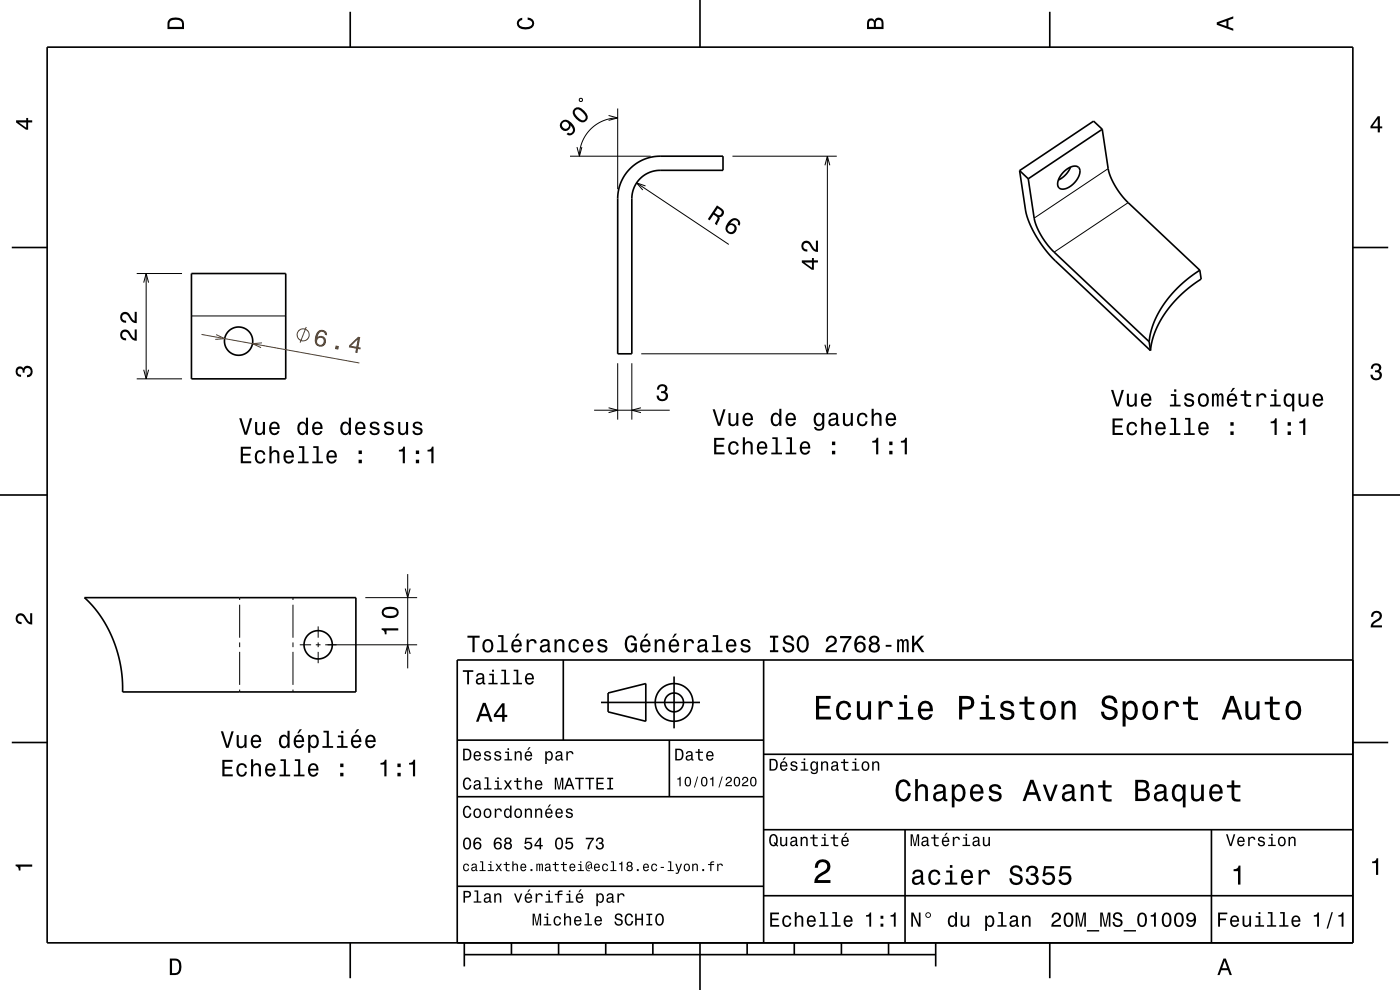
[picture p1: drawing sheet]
<svg xmlns="http://www.w3.org/2000/svg" width="297mm" height="210mm" viewBox="0 0 297 210" stroke-linecap="round" stroke-linejoin="round" font-family="sans-serif">
<g fill="none" stroke="#000" stroke-width=".21">
<path d="M120.9 33.1h17.1M131 23v17.1M155.4 33.1h22.1M235.1 35.8l-15.7 10.5M29 58h9.6M239.3 43l-15.7 10.5M40.6 67h20M131 77.1v11.9M134 77.1v11.9M136 75h41.5M29 80.4h9.6M50.8 126.8v.5"/>
<path d="M50.8 128.3v7M50.8 136.3v1M50.8 138.3v7M62.2 126.8v.5M62.2 128.3v7M62.2 136.3v1M62.2 138.3v7M63.6 136.8h2.4M67 136.8h1M67.5 132.9v2.4M67.5 136.3v1M67.5 138.3v2.4"/>
<path d="M69 136.8h19.5M77.5 126.8h11M50.8 146.3v.5M62.2 146.3v.5"/>
</g>
<g fill="none" stroke="#000" stroke-width=".35">
<path d="M10 10h277v190h-277zM74.3 2.5v7.5M148.5 0v10M222.7 2.5v7.5M133.7 35.7a9 9 0 0 1 6.3-2.6h13.4v3h-13.4a6 6 0 0 0-6 6v32.9h-3v-32.9a9 9 0 0 1 2.7-6.4zM216.3 36.2l1.6 9.7 1.2 3 2.1 3.4 2.5 2.8 20.4 19.3M216.3 36.2l1.8 1.7M218.1 37.9l1.4 9 .9 2.2 1.6 2.5 1.6 1.9 20.2 19M225.7 36.4a2.53 2.53 0 0 1 3.1-.9 2.48 2.48 0 0 1-.7 3.1 3.1 3.1 0 0 1-3.3 1.3 1.92 1.92 0 0 1 .1-2.5zM227.1 35.4a5.1 5.1 0 0 1-2.6 2.8M233.8 27.4l1.4 8.9 .7 1.9 1.4 2.3 1.9 2.4 15.3 14.4M233.8 27.4l-1.8-1.7-15.7 10.5"/>
<path d="M233.8 27.4l-15.7 10.5M2.5 52.5h7.5M40.6 58h20v22.4h-20zM254.5 57.3l.3 1.9-2.4 1.7-2.3 2-1.9 2.2-1.8 2.4-1.6 3.6-.7 3.3M254.5 57.3l-2.2 1.6-1.9 1.6-1.7 1.8-1.5 1.8-1.3 2-1.1 2.3-.7 2-.3 2.1M287 52.5h7.5M243.8 72.5l.3 1.9M0 105h10M287 105h10M17.9 126.8h57.6v20h-49.5l-.1-2.9-.3-2.7-.6-2.7-1-2.8-1.3-2.7-1.3-2.3-1.8-2.2zM119.5 140v17M162 140v60"/>
<path d="M287 140h-190v60M2.5 157.5h7.5M97 157h65M127.5 149h21M129 147l8-2v8l-8-2zM142 157v12M143 143.5v11M287 157.5h7.5M97 169h65M162 176h125M162 160h125M192 176v24"/>
<path d="M257 176v24M97 188h65M162 190h125M74.3 200v7.5M98.5 202.5h100M98.5 200v5M108.5 200v2.5M118.5 200v2.5M128.5 200v2.5M138.5 200v2.5M148.5 200v10M158.5 200v2.5"/>
<path d="M168.5 200v2.5M178.5 200v2.5M188.5 200v2.5M198.5 200v5M222.7 200v7.5"/>
<circle cx="50.6" cy="72.4" r="3"/>
<circle cx="67.5" cy="136.8" r="3"/>
<circle cx="143" cy="149" r="2"/>
<circle cx="143" cy="149" r="4"/>
</g>
<g fill="#000">
<path d="M36 4a2.18 2.18 0 0 0-.5 2.2h3.5v-1.2a1.43 1.43 0 0 0-1.7-1.3zM36.3 4.4a2.15 2.15 0 0 1 2.2 .3l.1 1h-2.6v-1z" fill-rule="evenodd"/>
<path d="M109.9 4.2l.9-.4v.4a.7 .7 0 0 0-.7 .5 .7 .7 0 0 0 .3 .8 1.7 1.7 0 0 0 2.5-.5 .9 .9 0 0 0-1-.8v-.5a1.24 1.24 0 0 1 1.4 1.1 1.24 1.24 0 0 1-1 1.4 2.22 2.22 0 0 1-2.5-.7l-.2-.5z" fill-rule="evenodd"/>
<path d="M184.2 4.2l-.3 .7v1.3h3.5v-1.3a.98 .98 0 0 0-.7-1.1 .98 .98 0 0 0-1.2 .6 .84 .84 0 0 0-1.3-.2zM184.5 4.5a.54 .54 0 0 1 .6-.1 .54 .54 0 0 1 .3 .6v.7h-1zM185.9 4.4a.62 .62 0 0 1 .8-.1 .62 .62 0 0 1 .3 .6v.8h-1.2z" fill-rule="evenodd"/>
<path d="M258.1 4.7v.6l3.5 1.2v-.4l-1-.4v-1.4l1-.4v-.4zM258.6 5l1.6-.5v1z" fill-rule="evenodd"/>
<path d="M3.4 25.5v.5l2.1 1.5h.5v-1.5h.8v-.5h-.8v-.5h-.4v.5zM4 26h1.6v1.1z" fill-rule="evenodd"/>
<path d="M292.3 24.7l-1.6 2.1v.4h1.6v.9h.4v-.9h.5v-.4h-.5v-2.1zM292.3 25.2v1.6h-1.1z" fill-rule="evenodd"/>
<path d="M291.1 77.4a1.08 1.08 0 0 1 1.4-.2 1.08 1.08 0 0 1 .4 1.2l-.3 .3a1.06 1.06 0 0 1 .5 1.3 1.06 1.06 0 0 1-1.2 .7 1.1 1.1 0 0 1-1.2-1.2h.5a.71 .71 0 0 0 1 .8 .71 .71 0 0 0 .1-1.3h-.6v-.4a.61 .61 0 0 0 .8-.3 .61 .61 0 0 0-.2-.8 .61 .61 0 0 0-.9 .2l-.1 .5h-.5z" fill-rule="evenodd"/>
<path d="M3.6 78a.86 .86 0 0 1 1.4 .2 1.06 1.06 0 0 1 1.2-.6 1.06 1.06 0 0 1 .7 1.2 1.1 1.1 0 0 1-1.2 1.2v-.4a.71 .71 0 0 0 .8-1 .71 .71 0 0 0-1.3-.1v.6h-.4a.61 .61 0 0 0-.3-.8 .61 .61 0 0 0-.8 .2 .61 .61 0 0 0 .2 .8l.6 .2v.4a1.15 1.15 0 0 1-1.2-.6 1.15 1.15 0 0 1 .3-1.3z" fill-rule="evenodd"/>
<path d="M3.6 130.4a1.22 1.22 0 0 1 2 .7l.4 .6 .4 .3v-1.9h.4v2.4a1.8 1.8 0 0 1-1.7-1.4 .71 .71 0 0 0-.9-.5 .71 .71 0 0 0-.5 .8 .71 .71 0 0 0 .9 .5v.5a1.18 1.18 0 0 1-1.2-.7 1.18 1.18 0 0 1 .2-1.3z" fill-rule="evenodd"/>
<path d="M99.2 134.8v.5h1v3h.5v-3h1.1v-.5zM102.6 135.9a1.53 1.53 0 0 0 .9 2.5 1.48 1.48 0 0 0 1.2-1.4 1.48 1.48 0 0 0-1.2-1.5l-.5 .1zM103 136.2a.67 .67 0 0 1 .7-.2 .67 .67 0 0 1 .5 .5 1.11 1.11 0 0 1-.7 1.5 1.17 1.17 0 0 1-.5-1.8zM105.7 134.7v.4h.7v2.9h-.9v.3h2.2v-.3h-.9v-3.3zM109.7 134.4l-.5 .9h.3l.7-.9zM108.8 135.9a1.54 1.54 0 0 0 .8 2.5 1.05 1.05 0 0 0 1-.8h-.4l-.2 .3-.4 .1a.76 .76 0 0 1-.7-.9h1.8a1.16 1.16 0 0 0-.5-1.3 1.16 1.16 0 0 0-1.4 .1zM109.1 136.1a.66 .66 0 0 1 .8-.1 .66 .66 0 0 1 .3 .7h-1.3zM111.7 135.6v2.7h.5v-1.5a.66 .66 0 0 1 .3-.8 .66 .66 0 0 1 .9 .2v.3h.4a.89 .89 0 0 0-.6-.9 .89 .89 0 0 0-1.1 .5v-.5zM114.9 135.8l-.3 .6h.4a.55 .55 0 0 1 .7-.5 .55 .55 0 0 1 .4 .8h-.2a1.13 1.13 0 0 0-1.4 .9 .73 .73 0 0 0 .8 .8l.5-.1 .4-.3 .1 .3 .6 .1v-.4h-.3v-1.6a1.02 1.02 0 0 0-1.7-.6zM115.1 137.3l1.1-.3a.77 .77 0 0 1-.2 .8 .77 .77 0 0 1-.9 .1zM117.6 135.6v2.7h.5v-1.5a.63 .63 0 0 1 .4-.8 .63 .63 0 0 1 .8 .4v1.9h.4v-1.7a.89 .89 0 0 0-.6-1 .89 .89 0 0 0-1 .5v-.5zM120.9 135.9a1.53 1.53 0 0 0 .8 2.5 1.05 1.05 0 0 0 1.1-1h-.4a.67 .67 0 0 1-.6 .6 .67 .67 0 0 1-.7-.6 1.12 1.12 0 0 1 .6-1.5 .59 .59 0 0 1 .7 .6h.4a1.09 1.09 0 0 0-.7-.9 1.09 1.09 0 0 0-1.2 .3zM123.9 135.9a1.54 1.54 0 0 0 .8 2.5 1.06 1.06 0 0 0 1.1-.8h-.4l-.2 .3-.4 .1a.76 .76 0 0 1-.7-.9h1.8a1.16 1.16 0 0 0-.5-1.3 1.16 1.16 0 0 0-1.5 .1zM124.3 136.1a.66 .66 0 0 1 .8-.1 .66 .66 0 0 1 .3 .7h-1.3zM127 135.8a.76 .76 0 0 0-.2 .8 .76 .76 0 0 0 .7 .5l.9 .3a.63 .63 0 0 1-.6 .7 .63 .63 0 0 1-.7-.6h-.4a1.07 1.07 0 0 0 1.2 .9 1.07 1.07 0 0 0 .9-1.2l-.4-.3-1.1-.4a.54 .54 0 0 1 .4-.6 .54 .54 0 0 1 .7 .5h.4a1.03 1.03 0 0 0-.7-.9 1.03 1.03 0 0 0-1.1 .3zM132.9 135.2a2.42 2.42 0 0 0 .4 3.1 1.11 1.11 0 0 0 1.5-.4l.1 .4h.2v-1.8h-1.3v.4h.8a.85 .85 0 0 1-1.1 1 2.04 2.04 0 0 1 0-2.7 .71 .71 0 0 1 1.1 .7h.5a1.19 1.19 0 0 0-.9-1.1 1.19 1.19 0 0 0-1.3 .4zM137.1 134.4l-.6 .9h.3l.7-.9zM136.1 135.9a1.54 1.54 0 0 0 .8 2.5 1.06 1.06 0 0 0 1.1-.8h-.5l-.2 .3-.4 .1a.76 .76 0 0 1-.7-.9h1.8a1.17 1.17 0 0 0-.5-1.3 1.17 1.17 0 0 0-1.4 .1zM136.4 136.1a.66 .66 0 0 1 .8-.1 .66 .66 0 0 1 .4 .7h-1.4zM138.9 135.6v2.7h.4v-1.5a.63 .63 0 0 1 .4-.8 .63 .63 0 0 1 .8 .4v1.9h.5v-1.7a.89 .89 0 0 0-.6-1 .89 .89 0 0 0-1.1 .5v-.5zM143.1 134.4l-.5 .9h.3l.7-.9zM142.2 135.9a1.54 1.54 0 0 0 .7 2.5 1.06 1.06 0 0 0 1.1-.8h-.4l-.2 .3-.4 .1a.76 .76 0 0 1-.7-.9h1.8a1.17 1.17 0 0 0-.5-1.3 1.17 1.17 0 0 0-1.4 .1zM142.5 136.1a.66 .66 0 0 1 .8-.1 .66 .66 0 0 1 .3 .7h-1.3zM145.1 135.6v2.7h.5v-1.5a.67 .67 0 0 1 .3-.8 .67 .67 0 0 1 .9 .2v.3h.4a.89 .89 0 0 0-.7-.9 .89 .89 0 0 0-1 .5v-.5zM148.3 135.8l-.3 .6h.4a.55 .55 0 0 1 .7-.5 .55 .55 0 0 1 .4 .8h-.2a1 1 0 0 0-1.1 .2 1 1 0 0 0-.2 1.1 .94 .94 0 0 0 1.6 0l.1 .3 .6 .1v-.4h-.3v-.2v-1.4a1.02 1.02 0 0 0-.7-.9 1.02 1.02 0 0 0-1 .3zM148.5 137.3l1.1-.3a.77 .77 0 0 1-.2 .8 .77 .77 0 0 1-.9 .1l-.1-.3zM151.2 134.7v.4h.7v2.9h-.9v.3h2.3v-.3h-.9v-3.3zM154.3 135.9a1.54 1.54 0 0 0 .8 2.5 1.06 1.06 0 0 0 1.1-.8h-.5l-.2 .3-.3 .1a.76 .76 0 0 1-.7-.9h1.7a1.16 1.16 0 0 0-.5-1.3 1.16 1.16 0 0 0-1.4 .1zM154.6 136.1a.66 .66 0 0 1 .8-.1 .66 .66 0 0 1 .4 .7h-1.3zM157.4 135.8a.76 .76 0 0 0-.2 .8 .76 .76 0 0 0 .7 .5l.9 .3a.63 .63 0 0 1-.6 .7 .63 .63 0 0 1-.7-.6h-.4a1.07 1.07 0 0 0 1.2 .9 1.07 1.07 0 0 0 .9-1.2l-.4-.3-1.1-.4a.54 .54 0 0 1 .4-.6 .54 .54 0 0 1 .6 .5h.5a1.03 1.03 0 0 0-.7-.9 1.03 1.03 0 0 0-1.1 .3zM163.3 134.8v.5h.7v2.6h-.7v.4h1.8v-.4h-.6v-2.6h.6v-.5zM166.4 135a.96 .96 0 0 0-.3 1.1 .96 .96 0 0 0 1 .6 .77 .77 0 0 1 .9 1 .84 .84 0 0 1-.9 .3 .84 .84 0 0 1-.6-.8h-.5a1.21 1.21 0 0 0 1.5 1.3 1.21 1.21 0 0 0 .7-1.8l-1.2-.5a.58 .58 0 0 1-.4-.8 .58 .58 0 0 1 .9-.2l.2 .2 .3 .5h.4a1.16 1.16 0 0 0-.7-1.1 1.16 1.16 0 0 0-1.3 .2zM169.3 135.2a2.53 2.53 0 0 0 .5 3.1 1.21 1.21 0 0 0 1.7-.9 1.93 1.93 0 0 0-.9-2.6l-.9 .1zM170 135.3l.3-.1a1.7 1.7 0 0 1 .3 2.7l-.3 .1a1.68 1.68 0 0 1-.3-2.7zM175.5 135.1l-.3 1h.5a.7 .7 0 0 1 .5-.9 .7 .7 0 0 1 .8 .6 .7 .7 0 0 1-.5 .8 1.81 1.81 0 0 0-1.4 1.7h2.4v-.4h-1.9a2.23 2.23 0 0 1 1.5-1.1 1.13 1.13 0 0 0 .1-1.7 1.13 1.13 0 0 0-1.7 0zM178.2 134.9v.5h1.9a5.2 5.2 0 0 0-1.4 2.9h.5a5.3 5.3 0 0 1 1.4-3v-.4zM181.8 135.1a2.4 2.4 0 0 0 .1 3.2 1.16 1.16 0 0 0 1.6-.3 1.16 1.16 0 0 0-.2-1.5 1.16 1.16 0 0 0-1.6 0 1.02 1.02 0 0 1 .8-1.3 .58 .58 0 0 1 .7 .6h.4a1.12 1.12 0 0 0-.7-.9 1.12 1.12 0 0 0-1.1 .2zM181.7 137.3a.75 .75 0 0 1 1.5 0 .75 .75 0 0 1-1.5 0zM184.7 135.1a.83 .83 0 0 0 .1 1.4 1.11 1.11 0 0 0-.4 1.5 1.11 1.11 0 0 0 1.6 .4 1.03 1.03 0 0 0 .7-1 1.03 1.03 0 0 0-.6-.9 .88 .88 0 0 0 .4-1.1 .88 .88 0 0 0-1-.6zM184.7 137.4a.75 .75 0 0 1 1.5 0 .75 .75 0 0 1-1.5 0zM184.9 135.8a.59 .59 0 0 1 1.1 0 .59 .59 0 0 1-1.1 0zM187.9 136.8v.4h1.2v-.4zM190.3 135.6v2.7h.4l.1-2 .1-.4h.3l.1 .3 .1 2.1h.3l.1-2 .3-.4 .2 .1 .1 .4v1.9h.4v-1.8a.69 .69 0 0 0-.6-1l-.5 .4-.2-.3-.3-.1-.5 .4v-.3zM193.5 134.8v3.5h.4v-1.2l.5-.4 1.1 1.6h.6l-1.4-2 1.4-1.5h-.7l-1.5 1.7v-1.7z" fill-rule="evenodd"/>
<path d="M291.2 129.9a1.18 1.18 0 0 1 1.9 .3 1.18 1.18 0 0 1-1 1.7l-.5 .3-.3 .5h1.9v.4h-2.4a1.8 1.8 0 0 1 1.4-1.8 .71 .71 0 0 0 .5-.8 .71 .71 0 0 0-.9-.5 .71 .71 0 0 0-.5 .8h-.4z" fill-rule="evenodd"/>
<path d="M98.2 158.8v2.5h.9a1.37 1.37 0 0 0 .7-2.2 1.56 1.56 0 0 0-1.6-.3zM98.6 159.1a.98 .98 0 0 1 1.1 .7 .98 .98 0 0 1-.6 1.2h-.5zM100.7 159.6a1.04 1.04 0 0 0-.2 1.2 1.04 1.04 0 0 0 1 .5l.5-.5h-.3l-.4 .3a.54 .54 0 0 1-.5-.7h1.3a.83 .83 0 0 0-.4-.9 .83 .83 0 0 0-1 .1zM100.9 159.7l.2-.1a.47 .47 0 0 1 .5 .1 .47 .47 0 0 1 .1 .5h-.9zM102.9 159.5l-.2 .1a.69 .69 0 0 0 .9 .9l.2 .1a.43 .43 0 0 1-.4 .5 .43 .43 0 0 1-.4-.4h-.3a.74 .74 0 0 0 .9 .7 .74 .74 0 0 0 .5-1l-1-.4a.38 .38 0 0 1 .3-.5 .38 .38 0 0 1 .4 .4h.3a.78 .78 0 0 0-1.2-.4zM105.1 159.5l-.2 .1a.69 .69 0 0 0 .9 .9l.2 .1a.43 .43 0 0 1-.4 .5 .43 .43 0 0 1-.5-.4h-.3a.74 .74 0 0 0 .9 .7 .74 .74 0 0 0 .5-1l-.9-.4a.38 .38 0 0 1 .3-.5 .38 .38 0 0 1 .4 .4h.3a.77 .77 0 0 0-1.2-.4zM107.2 159.4v.3h.5v1.3h-.7v.3h1.6v-.3h-.6v-1.6zM107.7 158.7v.4h.3v-.4zM109.2 159.4v1.9h.3v-1.1a.45 .45 0 0 1 .4-.6 .45 .45 0 0 1 .5 .5v1.2h.3v-1.3a.63 .63 0 0 0-.5-.7 .63 .63 0 0 0-.7 .4v-.3zM112.2 158.5l-.4 .6h.3l.5-.6zM111.5 159.6a1.04 1.04 0 0 0-.2 1.2 1.04 1.04 0 0 0 1.1 .5l.5-.5h-.3l-.5 .3a.54 .54 0 0 1-.5-.7h1.3a.83 .83 0 0 0-.4-.9 .83 .83 0 0 0-1 .1zM111.8 159.7l.1-.1a.48 .48 0 0 1 .5 .1 .48 .48 0 0 1 .2 .5h-1zM115.7 159.4v2.7h.3v-1.1a.66 .66 0 0 0 .7 .4 .66 .66 0 0 0 .5-.6 .91 .91 0 0 0 0-1.1 .91 .91 0 0 0-1-.3l-.2 .3v-.3zM116.1 159.8a.45 .45 0 0 1 .5-.2 .45 .45 0 0 1 .3 .4 .65 .65 0 0 1 .1 .8 .65 .65 0 0 1-.7 .2 .98 .98 0 0 1-.2-1.2zM118.1 159.5l-.2 .4h.3a.39 .39 0 0 1 .4-.3 .39 .39 0 0 1 .3 .5h-.1a.65 .65 0 0 0-1 .4 .65 .65 0 0 0 .6 .9l.6-.3 .1 .2h.4v-.2l-.2-.1v-1.1a.72 .72 0 0 0-.5-.6 .72 .72 0 0 0-.7 .2zM118.2 160.6l.8-.3a.55 .55 0 0 1-.2 .7 .55 .55 0 0 1-.6 0zM120.1 159.4v1.9h.4v-1.1a.47 .47 0 0 1 .2-.6 .47 .47 0 0 1 .6 .2v.2h.4a.64 .64 0 0 0-.5-.7 .64 .64 0 0 0-.8 .4v-.3z" fill-rule="evenodd"/>
<path d="M98.2 142.2v.3h.9v2.7h.4v-2.7h.9v-.3zM101.3 143l-.3 .5h.4a.47 .47 0 0 1 .5-.4 .47 .47 0 0 1 .4 .6l-.2 .1a.84 .84 0 0 0-1 .2 .84 .84 0 0 0 0 1.1 .9 .9 0 0 0 1.3-.2l.1 .2 .5 .1v-.3l-.3-.1v-1.3a.87 .87 0 0 0-1.4-.5zM101.4 144.3l.9-.3a.66 .66 0 0 1-.1 .7 .66 .66 0 0 1-.8 .1zM103.8 142.9v.3h.6v1.6h-.8v.4h2v-.4h-.8v-1.9zM104.4 142.1v.4h.4v-.4zM106.4 142.1v.3h.6v2.4h-.8v.4h1.9v-.4h-.7v-2.7zM109 142.1v.3h.6v2.4h-.8v.4h1.9v-.4h-.7v-2.7zM111.6 143.1a1.32 1.32 0 0 0 .7 2.1 .9 .9 0 0 0 .9-.7h-.3l-.2 .3-.4 .1a.65 .65 0 0 1-.6-.8h1.6a1 1 0 0 0-.4-1.2 1 1 0 0 0-1.3 .2zM111.9 143.3a.57 .57 0 0 1 .7-.1 .57 .57 0 0 1 .3 .6h-1.2z" fill-rule="evenodd"/>
<path d="M102.4 149.1l-1.4 4h.5l.4-1.2h1.6l.4 1.2h.6l-1.5-4zM102.7 149.7l.7 1.7h-1.3zM106.5 149.2l-1.7 2.4v.5h1.7v1h.5v-1h.6v-.5h-.6v-2.4zM106.5 149.9v1.7h-1.3z" fill-rule="evenodd"/>
<path d="M143.2 158.8v2.5h.9a1.37 1.37 0 0 0 .7-2.2 1.56 1.56 0 0 0-1.6-.3zM143.6 159.1a.98 .98 0 0 1 1.1 .7 .98 .98 0 0 1-.6 1.2h-.5zM145.7 159.5l-.2 .4h.3a.39 .39 0 0 1 .5-.3 .39 .39 0 0 1 .3 .5h-.2a.65 .65 0 0 0-.9 .4 .65 .65 0 0 0 .5 .9l.7-.3v.2h.4v-.2l-.1-.1-.1-1.1a.73 .73 0 0 0-.4-.6 .73 .73 0 0 0-.8 .2zM145.8 160.6l.8-.3a.55 .55 0 0 1-.1 .7 .55 .55 0 0 1-.7 0zM148.1 158.9v.5h-.5v.3h.5v1.3a.75 .75 0 0 0 1 .4v-.3a.48 .48 0 0 1-.7-.3v-1.1h.7v-.3h-.7v-.5zM150 159.6a1.04 1.04 0 0 0-.2 1.2 1.04 1.04 0 0 0 1.1 .5l.5-.5h-.4l-.4 .3a.54 .54 0 0 1-.5-.7h1.3a.83 .83 0 0 0-.4-.9 .83 .83 0 0 0-1 .1zM150.3 159.7l.1-.1a.48 .48 0 0 1 .5 .1 .48 .48 0 0 1 .2 .5h-1z" fill-rule="evenodd"/>
<path d="M173.1 147.6v5h3.2v-.6h-2.5v-1.7h2.2v-.6h-2.2v-1.5h2.4v-.6zM177.8 149.2a2.59 2.59 0 0 0 .5 3.4 1.58 1.58 0 0 0 2.3-1.4h-.6a.95 .95 0 0 1-.9 1 .95 .95 0 0 1-1-.9 1.59 1.59 0 0 1 .9-2.1 .85 .85 0 0 1 .9 .8h.7a1.56 1.56 0 0 0-1.1-1.3 1.56 1.56 0 0 0-1.7 .5zM181.8 148.8v2.5a1.27 1.27 0 0 0 .9 1.4 1.27 1.27 0 0 0 1.5-.7v.6h.6v-3.8h-.6v2.2a.92 .92 0 0 1-.6 1.1 .92 .92 0 0 1-1.2-.4v-2.9zM186.4 148.8v3.8h.6v-2.2a.95 .95 0 0 1 .5-1.1 .95 .95 0 0 1 1.2 .3l.1 .4h.6a1.28 1.28 0 0 0-1-1.4 1.28 1.28 0 0 0-1.4 .8v-.6zM190.8 148.9v.5h1v2.7h-1.3v.5h3.2v-.5h-1.3v-3.2zM191.8 147.4v.8h.6v-.8zM195.1 149.2a2.62 2.62 0 0 0 .5 3.4 1.57 1.57 0 0 0 2.2-1.1h-.6l-.3 .5-.5 .2a1.08 1.08 0 0 1-1-1.3h2.5a1.66 1.66 0 0 0-.7-2 1.66 1.66 0 0 0-2.1 .3zM195.6 149.5a.94 .94 0 0 1 1.2-.2 .94 .94 0 0 1 .5 1h-1.9zM203.5 147.6v5h.6v-2.1h.8a1.47 1.47 0 0 0 1.8-1.2 1.47 1.47 0 0 0-1.5-1.7zM204.1 148.2a1.6 1.6 0 0 1 1.8 .5 .86 .86 0 0 1 0 .9 .86 .86 0 0 1-.9 .3h-.9zM208.1 148.9v.5h1v2.7h-1.3v.5h3.3v-.5h-1.3v-3.2zM209.1 147.4v.8h.7v-.8zM212.6 148.9a1.08 1.08 0 0 0-.3 1.2 1.08 1.08 0 0 0 1 .7l1.1 .4a.57 .57 0 0 1 .2 .6 .57 .57 0 0 1-.5 .4 .96 .96 0 0 1-1.4-.8h-.6a1.6 1.6 0 0 0 1.3 1.4 1.6 1.6 0 0 0 1.7-.8 1.13 1.13 0 0 0-1-1.6l-1.1-.3-.2-.4a.87 .87 0 0 1 .9-.5 .87 .87 0 0 1 .8 .6h.6a1.41 1.41 0 0 0-2.1-1.1zM217.4 147.8v1.1h-1.1v.5h1.1v2.6l.2 .4 .4 .3h1.4v-.5a.97 .97 0 0 1-1.4-.5v-2.3h1.4v-.5h-1.4v-1.1zM221.1 149.2a2.56 2.56 0 0 0 .5 3.4 1.72 1.72 0 0 0 1.8-.2 1.72 1.72 0 0 0 .6-1.7 1.7 1.7 0 0 0-.9-1.9 1.7 1.7 0 0 0-2 .4zM221.6 149.6a.96 .96 0 0 1 1-.4 .96 .96 0 0 1 .7 .8 1.59 1.59 0 0 1-1 2.2 1.19 1.19 0 0 1-1-1.5zM225.2 148.8v3.8h.6v-2.2a.97 .97 0 0 1 .5-1.1 .97 .97 0 0 1 1.1 .2l.1 .7v2.4h.7v-2.5a1.27 1.27 0 0 0-.9-1.4 1.27 1.27 0 0 0-1.5 .6v-.5zM234.1 147.9a1.38 1.38 0 0 0-.3 1.5 1.38 1.38 0 0 0 1.3 .9 1.25 1.25 0 0 1 1.4 .9 1.15 1.15 0 0 1-1.3 .9 1.15 1.15 0 0 1-1-1.1h-.7a1.8 1.8 0 0 0 1.7 1.8 1.8 1.8 0 0 0 1.9-1.6 1.46 1.46 0 0 0-1.5-1.4l-.6-.2a.83 .83 0 0 1-.5-1.1 .83 .83 0 0 1 1.2-.3l.5 .5 .1 .4h.7a1.67 1.67 0 0 0-1-1.6 1.67 1.67 0 0 0-1.9 .4zM238.2 148.8v5.3h.6v-2.1a1.32 1.32 0 0 0 1.4 .7 1.32 1.32 0 0 0 1.1-1.1 2.43 2.43 0 0 0-.8-2.8 1.21 1.21 0 0 0-1.7 .5v-.5zM239.1 149.6a.9 .9 0 0 1 .9-.4 .9 .9 0 0 1 .7 .8 1.61 1.61 0 0 1-.9 2.2 1.18 1.18 0 0 1-1-1.5zM242.8 149.2a2.56 2.56 0 0 0 .5 3.4 1.72 1.72 0 0 0 1.8-.2 1.72 1.72 0 0 0 .6-1.7 1.7 1.7 0 0 0-.9-1.9 1.7 1.7 0 0 0-2 .4zM243.3 149.6a.96 .96 0 0 1 1-.4 .96 .96 0 0 1 .7 .8 1.59 1.59 0 0 1-1 2.2 1.19 1.19 0 0 1-1-1.5zM247.1 148.8v3.8h.6v-2.2a.95 .95 0 0 1 .5-1.1 .95 .95 0 0 1 1.2 .3l.1 .4h.6a1.28 1.28 0 0 0-1-1.4 1.28 1.28 0 0 0-1.4 .8v-.6zM252 147.8v1.1h-1v.5h1l.1 2.6 .2 .4 .4 .3h1.4v-.5a.97 .97 0 0 1-1.4-.5v-2.3h1.4v-.5h-1.4v-1.1zM261 147.6l-1.8 5h.6l.6-1.4h2l.5 1.4h.7l-1.9-5zM261.4 148.3l.7 2.2h-1.5zM264.2 148.8v2.5a1.27 1.27 0 0 0 .9 1.4 1.27 1.27 0 0 0 1.5-.7v.6h.6v-3.8h-.6v2.2a.92 .92 0 0 1-.6 1.1 .92 .92 0 0 1-1.1-.4l-.1-2.9zM269.4 147.8v1.1h-1.1v.5h1.1v2.6l.2 .4 .4 .3 .7 .1 .8-.1v-.5a.97 .97 0 0 1-1.4-.5l-.1-2.3h1.5v-.5h-1.5v-1.1zM273.1 149.2a2.56 2.56 0 0 0 .6 3.4 1.72 1.72 0 0 0 1.8-.2 1.72 1.72 0 0 0 .6-1.7 1.7 1.7 0 0 0-.9-1.9 1.7 1.7 0 0 0-2.1 .4zM273.6 149.6a.96 .96 0 0 1 1-.4 .96 .96 0 0 1 .7 .8 1.59 1.59 0 0 1-.9 2.2 1.19 1.19 0 0 1-1.1-1.5z" fill-rule="evenodd"/>
<path d="M98.4 178a1.44 1.44 0 0 0 .7 2.2 1.45 1.45 0 0 0 .6-2.2 .79 .79 0 0 0-1.3 0zM98.8 178h.5a1.69 1.69 0 0 1 0 1.9h-.5a1.71 1.71 0 0 1 0-1.9zM100.8 177.8a1.72 1.72 0 0 0 .1 2.3 .83 .83 0 0 0 1.1-.2 .83 .83 0 0 0-.1-1.1 .83 .83 0 0 0-1.2 0 .74 .74 0 0 1 .6-.9l.3 .1 .2 .3h.3a.8 .8 0 0 0-.5-.6 .8 .8 0 0 0-.8 .1zM100.7 179.4a.55 .55 0 0 1 1.1 0 .55 .55 0 0 1-1.1 0zM105.1 177.8a1.72 1.72 0 0 0 .1 2.3 .83 .83 0 0 0 1.1-.2 .83 .83 0 0 0-.1-1.1 .83 .83 0 0 0-1.1 0 .74 .74 0 0 1 .6-.9l.3 .1 .1 .3h.4a.8 .8 0 0 0-.6-.6 .8 .8 0 0 0-.8 .1zM105.1 179.4a.53 .53 0 0 1 1 0 .53 .53 0 0 1-1 0zM107.2 177.8l-.2 .2a.57 .57 0 0 0 .3 .8 .78 .78 0 0 0-.1 1.2 .78 .78 0 0 0 1.1 0 .78 .78 0 0 0-.1-1.2 .68 .68 0 0 0 .2-1 .68 .68 0 0 0-1-.1zM107.2 179.5a.55 .55 0 0 1 1.1 0 .55 .55 0 0 1-1.1 0zM107.3 178.3a.45 .45 0 0 1 .9 0 .45 .45 0 0 1-.9 0zM111.5 177.7l-.2 1.3h.3a.57 .57 0 0 1 .8-.1 .57 .57 0 0 1 0 .9 .57 .57 0 0 1-.9-.3h-.3a.86 .86 0 0 0 1.1 .8 .86 .86 0 0 0 .6-1.2 .86 .86 0 0 0-1.3-.4l.1-.7h1.1v-.3zM114.5 177.7l-1.1 1.5v.3h1.1v.7h.3v-.7h.3v-.3h-.3v-1.5zM114.5 178.1v1.1h-.8zM118 178a1.44 1.44 0 0 0 .6 2.2 1.45 1.45 0 0 0 .6-2.2 .79 .79 0 0 0-1.2 0zM118.4 178h.4a1.71 1.71 0 0 1 0 1.9h-.4a1.69 1.69 0 0 1 0-1.9zM120.1 177.7l-.2 1.3h.3a.57 .57 0 0 1 .9-.1 .57 .57 0 0 1 0 .9 .57 .57 0 0 1-.9-.3h-.3a.86 .86 0 0 0 1.1 .8 .86 .86 0 0 0 .5-1.2 .86 .86 0 0 0-1.2-.4l.1-.7h1.1v-.3zM124.3 177.7v.3h1.3a3.7 3.7 0 0 0-1 2.2h.4a3.8 3.8 0 0 1 1-2.2v-.3zM126.6 177.8l-.2 .7h.3a.44 .44 0 0 1 .3-.6 .44 .44 0 0 1 .6 .2 .44 .44 0 0 1-.2 .6h-.3v.3a.52 .52 0 0 1 .6 .3 .52 .52 0 0 1-.3 .7 .52 .52 0 0 1-.7-.4v-.2h-.3a.84 .84 0 0 0 1.1 .8 .84 .84 0 0 0 .4-1.3l-.2-.1a.72 .72 0 0 0 0-1.1 .72 .72 0 0 0-1.1 .1z" fill-rule="evenodd"/>
<path d="M98.4 171.2a1.45 1.45 0 0 0 .7 2.3 .94 .94 0 0 0 .9-1h-.3a.59 .59 0 0 1-.8 .7 1.31 1.31 0 0 1 .2-2l.3 .1 .2 .4h.4a.85 .85 0 0 0-.6-.8 .85 .85 0 0 0-1 .3zM100.6 171.7a1.04 1.04 0 0 0-.1 1.3 1.04 1.04 0 0 0 1.1 .5 1.04 1.04 0 0 0 .5-1.3 1.04 1.04 0 0 0-1.2-.7zM100.9 171.9a.48 .48 0 0 1 .5-.1 .48 .48 0 0 1 .3 .4 .66 .66 0 0 1 0 .7 .66 .66 0 0 1-.7 .3 .98 .98 0 0 1-.1-1.3zM102.8 171.7a1.04 1.04 0 0 0-.2 1.3 1.04 1.04 0 0 0 1.2 .5 1.04 1.04 0 0 0 .5-1.3 1.04 1.04 0 0 0-1.2-.7zM103 171.9a.48 .48 0 0 1 .5-.1 .48 .48 0 0 1 .4 .4 .66 .66 0 0 1 0 .7 .66 .66 0 0 1-.7 .3 .97 .97 0 0 1-.2-1.3zM105 171.5v2h.3v-1.1a.47 .47 0 0 1 .2-.6 .47 .47 0 0 1 .6 .2l.1 .1h.3a.64 .64 0 0 0-.5-.6 .64 .64 0 0 0-.7 .4v-.4zM107.1 171.7a1.06 1.06 0 0 0-.2 1.2 1.06 1.06 0 0 0 .9 .6l.4-.3v.3h.3v-2.6h-.3v.9a.63 .63 0 0 0-1.1-.1zM107.4 171.9a.44 .44 0 0 1 .4-.1 .44 .44 0 0 1 .4 .4 .65 .65 0 0 1 0 .7 .65 .65 0 0 1-.7 .3l-.2-.4zM109.3 171.7a1.04 1.04 0 0 0-.1 1.3 1.04 1.04 0 0 0 1.1 .5 1.04 1.04 0 0 0 .5-1.3 1.04 1.04 0 0 0-1.2-.7zM109.5 171.9a.48 .48 0 0 1 .6-.1 .48 .48 0 0 1 .3 .4 .66 .66 0 0 1 0 .7 .66 .66 0 0 1-.7 .3 .98 .98 0 0 1-.2-1.3zM111.4 171.5v2h.3v-1.1a.45 .45 0 0 1 .3-.7 .45 .45 0 0 1 .5 .6v1.2h.4v-1.3a.63 .63 0 0 0-.5-.7 .63 .63 0 0 0-.7 .3v-.3zM113.5 171.5v2h.3v-1.1a.45 .45 0 0 1 .3-.6 .45 .45 0 0 1 .6 .2v1.5h.3v-1.3a.63 .63 0 0 0-.4-.7 .63 .63 0 0 0-.8 .3v-.3zM116.5 170.7l-.3 .6h.2l.5-.6zM115.9 171.7a1.04 1.04 0 0 0-.2 1.2 1.04 1.04 0 0 0 1 .6l.5-.6h-.3l-.4 .4a.54 .54 0 0 1-.5-.7h1.2a.83 .83 0 0 0-.3-1 .83 .83 0 0 0-1 .1zM116.1 171.9l.2-.1a.47 .47 0 0 1 .4 .1 .47 .47 0 0 1 .2 .4h-.9zM118 171.7a1.04 1.04 0 0 0-.2 1.2 1.04 1.04 0 0 0 1.1 .6l.5-.6h-.3l-.5 .4a.53 .53 0 0 1-.5-.7h1.3a.83 .83 0 0 0-.3-1 .83 .83 0 0 0-1.1 .1zM118.3 171.9l.1-.1a.47 .47 0 0 1 .5 .1 .47 .47 0 0 1 .2 .4h-1zM120.2 171.6l-.1 .2a.69 .69 0 0 0 .8 .9l.3 .1a.43 .43 0 0 1-.4 .5 .43 .43 0 0 1-.5-.4h-.3a.74 .74 0 0 0 .9 .7 .74 .74 0 0 0 .5-1.1l-1-.3a.38 .38 0 0 1 .3-.5 .38 .38 0 0 1 .5 .3h.3a.77 .77 0 0 0-1.3-.4z" fill-rule="evenodd"/>
<path d="M98.4 165.2a1.45 1.45 0 0 0 .7 2.3 .94 .94 0 0 0 .9-1h-.3a.58 .58 0 0 1-.8 .7 1.3 1.3 0 0 1 .2-2l.3 .1 .2 .4h.4a.85 .85 0 0 0-.6-.8 .85 .85 0 0 0-1 .3zM100.7 165.6l-.2 .5h.3a.39 .39 0 0 1 .5-.4 .39 .39 0 0 1 .3 .6h-.2a.65 .65 0 0 0-.9 .4 .65 .65 0 0 0 .5 .8l.7-.3v.2l.4 .1v-.3h-.1l-.1-1.1a.73 .73 0 0 0-.4-.6 .73 .73 0 0 0-.8 .1zM100.8 166.7l.8-.2a.55 .55 0 0 1-.1 .6 .55 .55 0 0 1-.7 .1zM102.8 164.9v.2h.5v2.1h-.6v.3h1.6v-.3h-.7v-2.3zM105 165.6v.3h.5v1.3h-.7v.3h1.7v-.3h-.7v-1.6zM105.5 164.9v.3h.3v-.3zM106.9 165.5l.7 1-.7 1h.3l.5-.8 .6 .8h.3l-.7-1 .7-1h-.4l-.4 .7-.5-.7zM109.6 165v.6h-.5v.3h.5v1.3a.74 .74 0 0 0 1 .3v-.3l-.6-.1-.1-.3v-.9h.7v-.3h-.7v-.6zM111.4 164.9v2.6h.3v-1.1a.45 .45 0 0 1 .3-.7 .45 .45 0 0 1 .5 .6v1.2h.4v-1.3a.63 .63 0 0 0-.5-.7 .63 .63 0 0 0-.7 .3v-.9zM113.7 165.7a1.04 1.04 0 0 0-.2 1.2 1.04 1.04 0 0 0 1 .6l.5-.6h-.3l-.4 .4a.54 .54 0 0 1-.5-.7h1.3a.83 .83 0 0 0-.4-1 .83 .83 0 0 0-1 .1zM113.9 165.9l.2-.1a.48 .48 0 0 1 .5 .1 .48 .48 0 0 1 .1 .4h-.9zM117.7 165v2.5h.3v-2.3l.4 2.3h.4l.4-2.3v2.3h.3v-2.5h-.4l-.5 2.2-.5-2.2zM120.6 165l-.9 2.5h.3l.3-.8h1l.2 .8h.4l-.9-2.5zM120.8 165.3l.4 1.1h-.8zM122 165v.3h.8v2.2h.3v-2.2h.8v-.3zM124.2 165v.3h.7v2.2h.4v-2.2h.7v-.3zM126.5 165v2.5h1.6v-.3h-1.2v-.9h1.1v-.3h-1.1v-.7h1.2v-.3zM128.8 165v.3h.5v1.9h-.5v.3h1.3v-.3h-.5v-1.9h.5v-.3z" fill-rule="evenodd"/>
<path d="M143.7 165.1v.3h.4v1.4h.3v-2zM145.4 165a1.16 1.16 0 0 0 .5 1.8 1.16 1.16 0 0 0 .5-1.8 .63 .63 0 0 0-1 0zM145.7 165.1l.2-.1a.98 .98 0 0 1 0 1.6l-.2-.1-.2-.3v-.7zM147.9 164.7l-.7 2.3h.2l.7-2.3zM148.9 165a1.15 1.15 0 0 0 .5 1.8 1.16 1.16 0 0 0 .5-1.8 .63 .63 0 0 0-1 0zM149.2 165.1l.2-.1a.98 .98 0 0 1 0 1.6l-.2-.1-.2-.3v-.7zM150.6 165.1v.3h.5v1.4h.2v-2zM153.1 164.7l-.7 2.3h.2l.7-2.3zM154.1 164.9l-.2 .6h.3a.4 .4 0 0 1 .3-.5 .4 .4 0 0 1 .5 .3 .4 .4 0 0 1-.3 .5l-.2 .1a.93 .93 0 0 0-.6 .9h1.4v-.3h-1.1l.5-.4a.67 .67 0 0 0 .5-1 .67 .67 0 0 0-1.1-.2zM155.8 165a1.15 1.15 0 0 0 .5 1.8 1.16 1.16 0 0 0 .5-1.8 .63 .63 0 0 0-1 0zM156.1 165.1l.2-.1a.98 .98 0 0 1 0 1.6l-.2-.1-.2-.3v-.7zM157.6 164.9l-.2 .6h.3a.4 .4 0 0 1 .3-.5 .4 .4 0 0 1 .5 .3 .4 .4 0 0 1-.3 .5l-.2 .1a.94 .94 0 0 0-.6 .9h1.3v-.3h-1l.4-.4a.67 .67 0 0 0 .6-1 .67 .67 0 0 0-1.1-.2zM159.3 165a1.16 1.16 0 0 0 .5 1.8 1.16 1.16 0 0 0 .5-1.8 .63 .63 0 0 0-1 0zM159.6 165.1l.2-.1a.98 .98 0 0 1 0 1.6l-.2-.1-.2-.3v-.7z" fill-rule="evenodd"/>
<path d="M163.2 161v2.5h.9a1.37 1.37 0 0 0 .7-2.2 1.58 1.58 0 0 0-1.6-.3zM163.6 161.3a.98 .98 0 0 1 1.1 .7 .98 .98 0 0 1-.6 1.2h-.5zM166.4 160.7l-.4 .6h.2l.5-.6zM165.7 161.7a1.04 1.04 0 0 0-.2 1.2 1.04 1.04 0 0 0 1 .6l.5-.6h-.3l-.4 .4a.54 .54 0 0 1-.5-.7h1.3a.83 .83 0 0 0-.4-1 .83 .83 0 0 0-1 .1zM165.9 161.9l.2-.1a.48 .48 0 0 1 .5 .1 .48 .48 0 0 1 .1 .4h-.9zM167.9 161.6l-.2 .2a.68 .68 0 0 0 .9 .9l.2 .1a.43 .43 0 0 1-.4 .5 .43 .43 0 0 1-.4-.4h-.3a.74 .74 0 0 0 .9 .7 .74 .74 0 0 0 .5-1.1l-1-.3a.38 .38 0 0 1 .3-.5 .38 .38 0 0 1 .4 .4l.3-.1a.78 .78 0 0 0-1.2-.4zM170 161.6v.3h.5v1.3h-.7v.3h1.7v-.3h-.7v-1.6zM170.5 160.9v.3h.3v-.3zM172.1 161.7a1.06 1.06 0 0 0-.2 1.2 1.06 1.06 0 0 0 .9 .6l.4-.3a.52 .52 0 0 1-.2 .7 .52 .52 0 0 1-.7-.3h-.3a.78 .78 0 0 0 .9 .6 .78 .78 0 0 0 .6-.8v-1.9h-.3v.4l-.2-.3a.64 .64 0 0 0-.9 .1zM172.4 161.9a.45 .45 0 0 1 .4-.1 .45 .45 0 0 1 .4 .4 .65 .65 0 0 1 0 .7 .65 .65 0 0 1-.7 .3l-.2-.4zM174.2 161.5v2h.3v-1.1a.45 .45 0 0 1 .3-.6 .45 .45 0 0 1 .5 .2l.1 1.5h.3v-1.3a.63 .63 0 0 0-.5-.7 .63 .63 0 0 0-.7 .3v-.3zM176.6 161.6l-.2 .5h.3a.39 .39 0 0 1 .4-.4 .39 .39 0 0 1 .3 .6h-.1a.65 .65 0 0 0-1 .4 .65 .65 0 0 0 .6 .8l.6-.3 .1 .2 .4 .1-.2-.4v-1a.73 .73 0 0 0-1.2-.5zM176.7 162.7l.8-.2a.55 .55 0 0 1-.2 .6 .55 .55 0 0 1-.6 .1zM178.9 161v.6h-.5v.3h.5l.1 1.3a.75 .75 0 0 0 1 .3v-.3a.48 .48 0 0 1-.7-.2v-1.1h.7v-.3h-.7v-.6zM180.8 161.6v.3h.5v1.3h-.6v.3h1.6v-.3h-.6v-1.6zM181.3 160.9v.3h.4v-.3zM183 161.7a1.04 1.04 0 0 0-.2 1.3 1.04 1.04 0 0 0 1.2 .5 1.04 1.04 0 0 0 .4-1.3 1.04 1.04 0 0 0-1.2-.7zM183.2 161.9a.48 .48 0 0 1 .5-.1 .48 .48 0 0 1 .4 .4 .66 .66 0 0 1 0 .7 .66 .66 0 0 1-.7 .3 .98 .98 0 0 1-.2-1.3zM185 161.5v2h.3v-1.1a.45 .45 0 0 1 .3-.6 .45 .45 0 0 1 .6 .2v1.5h.3v-1.3a.63 .63 0 0 0-.4-.7 .63 .63 0 0 0-.8 .3v-.3z" fill-rule="evenodd"/>
<path d="M163.4 177.2a1.45 1.45 0 0 0 .7 2.3l.5-.2 .3 .3 .2-.2-.3-.3a1.53 1.53 0 0 0-.5-2.2l-.6 .1zM163.8 177.3l.3-.1a1.21 1.21 0 0 1 .5 1.7l-.3-.3-.2 .2 .3 .3a.45 .45 0 0 1-.7-.1 1.62 1.62 0 0 1 .1-1.7zM165.5 177.5v1.3a.63 .63 0 0 0 .4 .7 .63 .63 0 0 0 .8-.3v.3h.3v-2h-.3v1.2a.46 .46 0 0 1-.3 .5 .46 .46 0 0 1-.6-.2v-1.5zM167.9 177.6l-.2 .5h.3a.39 .39 0 0 1 .5-.4 .39 .39 0 0 1 .2 .6h-.1a.65 .65 0 0 0-.9 .4 .65 .65 0 0 0 .5 .8l.6-.3 .1 .2 .4 .1v-.3h-.2v-1.1a.73 .73 0 0 0-1.2-.5zM168 178.7l.8-.2a.55 .55 0 0 1-.2 .6 .55 .55 0 0 1-.6 .1zM169.8 177.5v2h.4v-1.1a.45 .45 0 0 1 .2-.6 .45 .45 0 0 1 .6 .2v1.5h.3v-1.3a.63 .63 0 0 0-.4-.7 .63 .63 0 0 0-.8 .3v-.3zM172.4 177v.6h-.5v.3h.5l.1 1.3a.75 .75 0 0 0 1 .3v-.3a.49 .49 0 0 1-.7-.2v-1.1h.7v-.3h-.7v-.6zM174.3 177.6v.3h.5v1.3h-.6v.3h1.6v-.3h-.6v-1.6zM174.8 176.9v.3h.4v-.3zM176.8 177v.6h-.6v.3h.6v1.3a.74 .74 0 0 0 1 .3v-.3a.49 .49 0 0 1-.7-.2v-1.1h.7v-.3h-.7v-.6zM179.4 176.7l-.4 .6h.2l.5-.6zM178.7 177.7a1.04 1.04 0 0 0-.2 1.2 1.04 1.04 0 0 0 1 .6l.5-.6h-.3l-.4 .4a.54 .54 0 0 1-.5-.7h1.3a.83 .83 0 0 0-.4-1 .83 .83 0 0 0-1 .1zM178.9 177.9l.2-.1a.48 .48 0 0 1 .5 .1 .48 .48 0 0 1 .1 .4h-.9z" fill-rule="evenodd"/>
<path d="M190.4 165.9a3.6 3.6 0 0 0 0 3.5 1.59 1.59 0 0 0 1.9 .5 1.59 1.59 0 0 0 1-1.7h-.7a1.05 1.05 0 0 1-1.4 1.2 2.67 2.67 0 0 1 0-3.4 .92 .92 0 0 1 1.4 .8h.6a1.54 1.54 0 0 0-1.1-1.4 1.54 1.54 0 0 0-1.7 .5zM194.1 165.3v4.6h.6v-2a.82 .82 0 0 1 .5-1 .82 .82 0 0 1 1 .5l.1 2.5h.5v-2.3a1.13 1.13 0 0 0-.7-1.2 1.13 1.13 0 0 0-1.4 .5v-1.6zM198.4 166.6l-.3 .8h.5a.71 .71 0 0 1 .9-.6 .71 .71 0 0 1 .4 1h-.2a1.46 1.46 0 0 0-1.8 1.2 .93 .93 0 0 0 1.1 1l.6-.1 .5-.4 .1 .4h.8v-.4l-.3-.1-.1-2a1.31 1.31 0 0 0-2.2-.8zM198.6 168.6l1.5-.4a.99 .99 0 0 1-.3 1.1 .99 .99 0 0 1-1.1 .1l-.2-.4zM201.9 166.4v4.9h.6v-1.9a1.19 1.19 0 0 0 1.3 .6 1.19 1.19 0 0 0 .9-1 1.93 1.93 0 0 0-1.2-2.7 1.07 1.07 0 0 0-1 .7v-.6zM202.7 167.2a.81 .81 0 0 1 .9-.3 .81 .81 0 0 1 .6 .7 1.45 1.45 0 0 1-.8 1.9 1.52 1.52 0 0 1-.7-2.3zM206.2 166.8a1.98 1.98 0 0 0 1 3.2 1.37 1.37 0 0 0 1.4-1.1h-.6l-.3 .5-.5 .1a.97 .97 0 0 1-.8-1.2h2.2a1.5 1.5 0 0 0-.6-1.7 1.5 1.5 0 0 0-1.8 .2zM206.6 167.1a.85 .85 0 0 1 1-.2 .85 .85 0 0 1 .4 1h-1.6zM210.1 166.6a.97 .97 0 0 0-.3 1.1 .97 .97 0 0 0 1 .6l1 .3a.51 .51 0 0 1 .1 .6 .51 .51 0 0 1-.4 .3 .86 .86 0 0 1-1.2-.7h-.6a1.41 1.41 0 0 0 1.4 1.2 1.41 1.41 0 0 0 1.4-1.1 1.01 1.01 0 0 0-1-1l-1-.3-.1-.3a.78 .78 0 0 1 .7-.5 .78 .78 0 0 1 .7 .6h.6a1.26 1.26 0 0 0-1.9-1zM218.6 165.4l-1.7 4.5h.6l.5-1.3h1.8l.5 1.3h.6l-1.7-4.5zM218.9 166.1l.7 1.9h-1.4zM221.2 166.4l1.3 3.5h.6l1.3-3.5h-.6l-1 2.8-1-2.8zM225.7 166.6l-.3 .8h.5a.71 .71 0 0 1 .9-.6 .71 .71 0 0 1 .5 1h-.3a1.47 1.47 0 0 0-1.7 1.2 .94 .94 0 0 0 1 1l.6-.1 .5-.4 .2 .4h.7v-.4l-.3-.1-.1-2a1.31 1.31 0 0 0-2.2-.8zM226 168.6l1.4-.4a.99 .99 0 0 1-.3 1.1 .99 .99 0 0 1-1.1 .1l-.2-.4zM229.3 166.4v3.5h.5v-2a.81 .81 0 0 1 .6-1 .81 .81 0 0 1 1 .5v2.5h.6v-2.3a1.14 1.14 0 0 0-.8-1.2 1.14 1.14 0 0 0-1.4 .6v-.6zM233.9 165.5v1.1h-.9v.4h.9l.1 2.4 .2 .3 .3 .3h1.3v-.5a.88 .88 0 0 1-1.3-.4v-2.1h1.3v-.4h-1.3v-1.1zM240.8 165.4v4.5h1.7a1.26 1.26 0 0 0 1.4-.9 1.26 1.26 0 0 0-.8-1.5 1.1 1.1 0 0 0 .6-1.4 1.1 1.1 0 0 0-1.3-.7zM241.4 166h1a.68 .68 0 0 1 .8 .7 .68 .68 0 0 1-.9 .6h-.9zM241.4 167.8h1a.78 .78 0 0 1 .9 .8 .78 .78 0 0 1-.8 .8h-1.1zM245.3 166.6l-.4 .8h.5a.71 .71 0 0 1 .9-.6 .71 .71 0 0 1 .5 1h-.3a1.46 1.46 0 0 0-1.7 1.2 .93 .93 0 0 0 1 1l.6-.1 .6-.4 .1 .4h.7v-.4l-.3-.1v-2a1.31 1.31 0 0 0-2.2-.8zM245.5 168.6l1.4-.4a.99 .99 0 0 1-.3 1.1 .99 .99 0 0 1-1.1 .1l-.1-.4zM249 166.8a2.44 2.44 0 0 0 .4 3.1 1.11 1.11 0 0 0 1.5-.5v1.9h.6v-4.9h-.6v.6a1.14 1.14 0 0 0-1.9-.2zM249.4 167.2a.8 .8 0 0 1 .9-.3 .8 .8 0 0 1 .6 .7 1.43 1.43 0 0 1-.9 1.9 1.53 1.53 0 0 1-.6-2.3zM252.7 166.4v2.3a1.14 1.14 0 0 0 .8 1.3 1.14 1.14 0 0 0 1.3-.6v.5h.6v-3.5h-.6v2a.83 .83 0 0 1-.5 1 .83 .83 0 0 1-1-.3l-.1-2.7zM256.9 166.8a1.99 1.99 0 0 0 1 3.2 1.37 1.37 0 0 0 1.4-1.1h-.5l-.3 .5-.5 .1a.97 .97 0 0 1-.9-1.2h2.3a1.5 1.5 0 0 0-.6-1.7 1.5 1.5 0 0 0-1.9 .2zM257.3 167.1a.85 .85 0 0 1 1.1-.2 .85 .85 0 0 1 .4 1h-1.7zM261.3 165.5v1.1h-1v.4h1v2.4l.2 .3 .4 .3h1.2v-.5a.88 .88 0 0 1-1.2-.4l-.1-2.1h1.3v-.4h-1.3v-1.1z" fill-rule="evenodd"/>
<path d="M193.2 177v2.5h.3v-2.3l.4 2.3h.3l.5-2.3v2.3h.3v-2.5h-.5l-.4 2.2-.5-2.2zM195.7 177.6l-.2 .5h.3a.39 .39 0 0 1 .5-.4 .39 .39 0 0 1 .3 .6h-.2a.65 .65 0 0 0-.9 .4 .65 .65 0 0 0 .5 .8l.7-.3v.2l.4 .1v-.3h-.1l-.1-1.1a.73 .73 0 0 0-1.2-.5zM195.8 178.7l.8-.2a.55 .55 0 0 1-.1 .6 .55 .55 0 0 1-.7 .1zM198.1 177v.6h-.5v.3h.5v1.3a.74 .74 0 0 0 1 .3v-.3a.49 .49 0 0 1-.7-.2v-1.1h.7v-.3h-.7v-.6zM200.7 176.7l-.4 .6h.3l.5-.6zM200 177.7a1.04 1.04 0 0 0-.2 1.2 1.04 1.04 0 0 0 1.1 .6l.5-.6h-.4l-.4 .4a.54 .54 0 0 1-.5-.7h1.3a.83 .83 0 0 0-.4-1 .83 .83 0 0 0-1 .1zM200.3 177.9l.1-.1a.48 .48 0 0 1 .5 .1 .48 .48 0 0 1 .2 .4h-1zM202.1 177.5v2h.3v-1.1a.47 .47 0 0 1 .3-.6 .47 .47 0 0 1 .6 .2v.1h.3a.64 .64 0 0 0-.4-.6 .64 .64 0 0 0-.8 .4v-.4zM204.3 177.6v.3h.5v1.3h-.6v.3h1.6v-.3h-.6v-1.6zM204.8 176.9v.3h.4v-.3zM206.6 177.6l-.2 .5h.3a.39 .39 0 0 1 .4-.4 .39 .39 0 0 1 .3 .6h-.1a.65 .65 0 0 0-1 .4 .65 .65 0 0 0 .6 .8l.6-.3 .1 .2 .4 .1v-.3h-.2v-1.1a.72 .72 0 0 0-.5-.6 .72 .72 0 0 0-.7 .1zM206.7 178.7l.8-.2a.55 .55 0 0 1-.2 .6 .55 .55 0 0 1-.6 .1zM208.5 177.5v1.3a.63 .63 0 0 0 .5 .7 .63 .63 0 0 0 .7-.3v.3h.3v-2h-.3v1.2a.46 .46 0 0 1-.3 .5 .46 .46 0 0 1-.6-.2v-1.5z" fill-rule="evenodd"/>
<path d="M260.1 177l.8 2.5h.4l.8-2.5h-.4l-.6 2.1-.7-2.1zM262.7 177.7a1.04 1.04 0 0 0-.2 1.2 1.04 1.04 0 0 0 1 .6l.5-.6h-.3l-.4 .4a.54 .54 0 0 1-.5-.7h1.3a.83 .83 0 0 0-.4-1 .83 .83 0 0 0-1 .1zM262.9 177.9l.2-.1a.48 .48 0 0 1 .5 .1 .48 .48 0 0 1 .1 .4h-.9zM264.8 177.5v2h.3v-1.1a.47 .47 0 0 1 .3-.6 .47 .47 0 0 1 .6 .2v.1h.3a.64 .64 0 0 0-.5-.6 .64 .64 0 0 0-.7 .4v-.4zM267 177.6l-.1 .2a.69 .69 0 0 0 .9 .9l.2 .1a.43 .43 0 0 1-.4 .5 .43 .43 0 0 1-.5-.4h-.3a.74 .74 0 0 0 .9 .7 .74 .74 0 0 0 .5-1.1l-.9-.3a.38 .38 0 0 1 .3-.5 .38 .38 0 0 1 .4 .4l.3-.1a.78 .78 0 0 0-1.3-.4zM269.2 177.6v.3h.5v1.3h-.7v.3h1.6v-.3h-.6v-1.6zM269.7 176.9v.3h.3v-.3zM271.3 177.7a1.04 1.04 0 0 0-.1 1.3 1.04 1.04 0 0 0 1.1 .5 1.04 1.04 0 0 0 .5-1.3 1.04 1.04 0 0 0-1.2-.7zM271.5 177.9a.48 .48 0 0 1 .6-.1 .48 .48 0 0 1 .3 .4 .67 .67 0 0 1 0 .7 .67 .67 0 0 1-.7 .3 .98 .98 0 0 1-.2-1.3zM273.3 177.5v2h.4v-1.1a.45 .45 0 0 1 .3-.7 .45 .45 0 0 1 .5 .6v1.2h.4v-1.3a.63 .63 0 0 0-.5-.7 .63 .63 0 0 0-.7 .3v-.3z" fill-rule="evenodd"/>
<path d="M3.3 183.4h3.5v.4h-2.5v.9h-.3a.77 .77 0 0 0-.7-1z" fill-rule="evenodd"/>
<path d="M98.3 189v2.5h.4v-1.1a.96 .96 0 0 0 1.2-.7 .67 .67 0 0 0-.7-.7zM98.7 189.3h.4a.43 .43 0 0 1 .5 .4 .43 .43 0 0 1-.5 .4h-.4zM100.6 188.9v.3h.5v2h-.6v.3h1.6v-.3h-.6v-2.3zM102.9 189.6l-.2 .5h.3a.39 .39 0 0 1 .5-.4 .39 .39 0 0 1 .2 .6h-.1a.65 .65 0 0 0-.9 .4 .65 .65 0 0 0 .5 .8l.6-.3 .1 .2 .4 .1v-.3h-.2v-1.1a.73 .73 0 0 0-1.2-.5zM103 190.7l.8-.2a.55 .55 0 0 1-.2 .6 .55 .55 0 0 1-.6 .1zM104.8 189.5v2h.4v-1.1a.45 .45 0 0 1 .2-.6 .45 .45 0 0 1 .6 .2v1.5h.3v-1.3a.63 .63 0 0 0-.4-.7 .63 .63 0 0 0-.8 .3v-.3zM109 189.5l.8 2h.3l.7-2h-.3l-.6 1.6-.5-1.6zM112.2 188.7l-.4 .6h.3l.5-.6zM111.5 189.7a1.04 1.04 0 0 0-.2 1.2 1.04 1.04 0 0 0 1.1 .6l.5-.6h-.3l-.5 .4a.54 .54 0 0 1-.5-.7h1.3a.83 .83 0 0 0-.4-1 .83 .83 0 0 0-1 .1zM111.8 189.9l.1-.1a.48 .48 0 0 1 .5 .1 .48 .48 0 0 1 .2 .4h-1zM113.6 189.5v2h.4v-1.1a.47 .47 0 0 1 .2-.6 .47 .47 0 0 1 .6 .2v.1h.4a.64 .64 0 0 0-.5-.6 .64 .64 0 0 0-.8 .4v-.4zM115.8 189.6v.3h.5v1.3h-.6v.3h1.6v-.3h-.6v-1.6zM116.3 188.9v.3h.4v-.3zM117.7 189.6v.3h.6v1.6h.3v-1.6h.7v-.3h-.7v-.3l.7-.1v-.3a.68 .68 0 0 0-.7 0 .68 .68 0 0 0-.3 .7zM120.2 189.6v.3h.5v1.3h-.7v.3h1.6v-.3h-.6v-1.6zM120.7 188.9v.3h.3v-.3zM123 188.7l-.3 .6h.2l.5-.6zM122.4 189.7a1.04 1.04 0 0 0-.2 1.2 1.04 1.04 0 0 0 1 .6l.5-.6h-.3l-.4 .4a.54 .54 0 0 1-.5-.7h1.2a.83 .83 0 0 0-.3-1 .83 .83 0 0 0-1 .1zM122.6 189.9l.2-.1a.48 .48 0 0 1 .5 .1 .48 .48 0 0 1 .1 .4h-.9zM126.5 189.5v2.7h.3v-1a.66 .66 0 0 0 .7 .3 .66 .66 0 0 0 .6-.6 .91 .91 0 0 0 0-1 .91 .91 0 0 0-1-.3l-.3 .2v-.3zM127 189.9a.45 .45 0 0 1 .5-.1 .45 .45 0 0 1 .3 .4v.3a.6 .6 0 0 1-.5 .8 .85 .85 0 0 1-.3-1.4zM128.9 189.6l-.2 .5h.3a.39 .39 0 0 1 .5-.4 .39 .39 0 0 1 .3 .6h-.2a.65 .65 0 0 0-.9 .4 .65 .65 0 0 0 .5 .8l.6-.3 .1 .2 .4 .1v-.3h-.2v-1.1a.73 .73 0 0 0-1.2-.5zM129 190.7l.8-.2a.55 .55 0 0 1-.1 .6 .55 .55 0 0 1-.7 .1zM131 189.5v2h.3v-1.1a.47 .47 0 0 1 .3-.6 .47 .47 0 0 1 .6 .2v.1h.3a.64 .64 0 0 0-.5-.6 .64 .64 0 0 0-.7 .4v-.4z" fill-rule="evenodd"/>
<path d="M98.4 183.4a.83 .83 0 0 0-.1 1 .83 .83 0 0 0 .8 .4l.4-.6h-.2l-.3 .4a.58 .58 0 0 1-.5-.6 .58 .58 0 0 1 .5-.6l.3 .3h.2a.63 .63 0 0 0-.4-.5 .63 .63 0 0 0-.7 .2zM100.2 183.3l-.2 .4h.2a.32 .32 0 0 1 .4-.3 .32 .32 0 0 1 .2 .4 .61 .61 0 0 0-.7 .2 .61 .61 0 0 0 0 .7 .6 .6 0 0 0 .8-.1l.1 .1 .3 .1-.1-.2-.1-1a.58 .58 0 0 0-.3-.4 .58 .58 0 0 0-.6 .1zM100.3 184.2l.6-.2v.2a.34 .34 0 0 1-.3 .4 .34 .34 0 0 1-.4-.4zM101.8 182.7v.2h.4v1.7h-.5v.2h1.3v-.2h-.5v-1.9zM103.6 183.3v.2h.4v1.1h-.5v.2h1.3v-.2h-.6v-1.3zM104 182.7v.3h.3v-.3zM105.1 183.2l.5 .8-.5 .8h.3l.4-.6 .4 .6h.3l-.5-.8 .5-.8h-.3l-.4 .6-.4-.6zM107.3 182.8v.5h-.5v.2h.5v1a.6 .6 0 0 0 .8 .3v-.2l-.5-.1-.1-.3v-.7h.6v-.2h-.6v-.5zM108.7 182.7v2.1h.2l.1-1.1 .3-.3 .3 .2v1.2h.3v-1a.5 .5 0 0 0-.4-.6 .5 .5 0 0 0-.6 .3v-.8zM110.5 183.4a.83 .83 0 0 0-.1 .9 .83 .83 0 0 0 .8 .5l.4-.5-.7 .3-.3-.5h1.1v-.1a.64 .64 0 0 0-.4-.8 .64 .64 0 0 0-.8 .2zM110.7 183.5l.5-.1 .2 .5h-.8zM112.5 184.3v.5h.4v-.5zM113.8 183.2v1.6h.2v-1.2l.2-.2 .2 .2v1.2h.2v-1.2l.2-.2 .2 .3v1.1h.2l-.1-1.5-.2-.1-.3 .2-.3-.2-.3 .2v-.2zM115.8 183.3l-.2 .4h.3a.31 .31 0 0 1 .3-.3 .31 .31 0 0 1 .3 .4 .61 .61 0 0 0-.8 .2 .61 .61 0 0 0 0 .7 .6 .6 0 0 0 .8-.1l.1 .1 .3 .1-.1-.2v-1a.58 .58 0 0 0-.4-.4 .58 .58 0 0 0-.6 .1zM115.9 184.2l.6-.2v.2a.34 .34 0 0 1-.3 .4 .34 .34 0 0 1-.4-.4zM117.7 182.8v.5h-.4v.2h.4v1a.6 .6 0 0 0 .8 .3v-.2l-.5-.1-.1-.3v-.7h.6v-.2h-.6v-.5zM119.4 182.8v.5h-.4v.2h.4v1a.6 .6 0 0 0 .9 .3v-.2l-.6-.1v-.3v-.7h.6v-.2h-.6v-.5zM121 183.4a.83 .83 0 0 0-.2 .9 .83 .83 0 0 0 .8 .5l.4-.5-.7 .3-.3-.5h1.1v-.1a.64 .64 0 0 0-.4-.8 .64 .64 0 0 0-.7 .2zM121.2 183.5l.4-.1 .2 .5h-.8zM122.7 183.3v.2h.4v1.1h-.5v.2h1.3v-.2h-.6v-1.3zM123.1 182.7v.3h.2v-.3zM124.5 182.9a1.49 1.49 0 0 0 .1 1.9h.6v-.2a.49 .49 0 0 1-.7-.4 .96 .96 0 0 1 .4-1.3l.4 .1 .1 .3a.65 .65 0 0 0-.7 .9l.3 .1 .4-.2 .2 .2 .1-.2a1.03 1.03 0 0 0-.9-1.4zM124.9 183.7l.5-.2-.1 .5-.4 .1zM126.2 183.4a.83 .83 0 0 0-.2 .9 .83 .83 0 0 0 .8 .5l.4-.5-.7 .3-.2-.5h1v-.1a.64 .64 0 0 0-.4-.8 .64 .64 0 0 0-.7 .2zM126.4 183.5l.4-.1 .2 .5h-.7zM127.9 183.4a.83 .83 0 0 0-.1 1 .83 .83 0 0 0 .8 .4l.4-.6h-.2l-.3 .4a.58 .58 0 0 1-.5-.6 .58 .58 0 0 1 .5-.6l.2 .3h.3a.63 .63 0 0 0-.4-.5 .63 .63 0 0 0-.7 .2zM129.6 182.7v.2h.4v1.7h-.5v.2h1.3v-.2h-.5v-1.9zM131.3 183.1v.3h.5v1.4h.2v-2zM133.1 182.9l-.2 .4 .3 .4a.62 .62 0 0 0-.1 .9 .62 .62 0 0 0 .9 0 .62 .62 0 0 0-.1-.9 .57 .57 0 0 0 .1-.9 .57 .57 0 0 0-.9 .1zM133.2 184.2a.41 .41 0 0 1 .8 0 .41 .41 0 0 1-.8 0zM133.2 183.3a.35 .35 0 0 1 .7 0 .35 .35 0 0 1-.7 0zM135.1 184.3v.5h.4v-.5zM136.6 183.4a.83 .83 0 0 0-.2 .9 .83 .83 0 0 0 .9 .5l.3-.5-.7 .3-.2-.5h1v-.1a.64 .64 0 0 0-.4-.8 .64 .64 0 0 0-.7 .2zM136.8 183.5l.4-.1 .2 .5h-.7zM138.3 183.4a.83 .83 0 0 0-.1 1 .83 .83 0 0 0 .8 .4l.4-.6h-.2l-.3 .4a.58 .58 0 0 1-.5-.6 .58 .58 0 0 1 .5-.6l.3 .3h.2a.63 .63 0 0 0-.4-.5 .63 .63 0 0 0-.7 .2zM140.2 183.9v.2h.7v-.2zM141.7 182.7v.2h.4v1.7h-.5v.2h1.3v-.2h-.5v-1.9zM143.3 183.2l.5 1.7-.1 .2h-.4v.3h.5l.2-.2 .7-2h-.3l-.4 1.3-.5-1.3zM145.2 183.4a.83 .83 0 0 0-.1 1 .83 .83 0 0 0 .9 .4 .79 .79 0 0 0 .3-1.1 .79 .79 0 0 0-1.1-.3zM145.4 183.6l.1-.2a.56 .56 0 0 1 .6 .6 .56 .56 0 0 1-.6 .6l-.2-.3zM146.8 183.2v1.6h.3v-1.1l.4-.3 .3 .2v1.2h.3v-1a.51 .51 0 0 0-.4-.6 .51 .51 0 0 0-.6 .3v-.3zM149 184.3v.5h.4v-.5zM150.2 183.3v.2h.5v1.3h.2v-1.3h.6v-.2h-.6l.1-.3 .5-.1v-.2h-.3a.46 .46 0 0 0-.5 .6zM152.1 183.2v1.6h.3l.1-1.3 .4-.1 .2 .3h.3a.51 .51 0 0 0-.4-.5 .51 .51 0 0 0-.6 .3v-.3z" fill-rule="evenodd"/>
<path d="M113 193.8v2.5h.3v-2.3l.4 2.3h.3l.5-2.3v2.3h.3v-2.5h-.4l-.5 2.2-.5-2.2zM115.5 194.4v.3h.5v1.3h-.7v.3h1.6v-.3h-.6v-1.6zM116 193.7v.4h.3v-.4zM117.6 194.6a1.04 1.04 0 0 0-.1 1.2 1.04 1.04 0 0 0 1.1 .5l.4-.4v-.3h-.3l-.3 .5a.73 .73 0 0 1-.7-.8 .73 .73 0 0 1 .7-.7l.3 .4h.3a.78 .78 0 0 0-.5-.7 .78 .78 0 0 0-.9 .3zM119.7 193.7v2.6h.3v-1.1a.45 .45 0 0 1 .2-.6 .45 .45 0 0 1 .6 .3v1.4h.4v-1.3a.63 .63 0 0 0-.5-.7 .63 .63 0 0 0-.7 .4v-1zM122 194.6a1.04 1.04 0 0 0-.2 1.2 1.04 1.04 0 0 0 1 .5l.5-.5h-.3l-.4 .3a.54 .54 0 0 1-.5-.7h1.3a.83 .83 0 0 0-.4-.9 .83 .83 0 0 0-1 .1zM122.2 194.7l.2-.1a.48 .48 0 0 1 .5 .1 .48 .48 0 0 1 .1 .5h-.9zM124.1 193.7v.3h.5v2h-.6v.3h1.6v-.3h-.7v-2.3zM126.3 194.6a1.04 1.04 0 0 0-.2 1.2 1.04 1.04 0 0 0 1.1 .5l.5-.5h-.3l-.5 .3a.54 .54 0 0 1-.5-.7h1.3a.83 .83 0 0 0-.3-.9 .83 .83 0 0 0-1.1 .1zM126.6 194.7l.1-.1a.48 .48 0 0 1 .5 .1 .48 .48 0 0 1 .2 .5h-1zM130.6 194a.69 .69 0 0 0-.1 .7 .69 .69 0 0 0 .6 .5h.3a.46 .46 0 0 1 .3 .7 .46 .46 0 0 1-.7 .1l-.3-.5h-.4a.86 .86 0 0 0 1.1 .9 .86 .86 0 0 0 .5-1.3l-.5-.2a.51 .51 0 0 1-.6-.5 .5 .5 0 0 1 .5-.4 .5 .5 0 0 1 .4 .6l.4-.1a.85 .85 0 0 0-.6-.7 .85 .85 0 0 0-.9 .2zM132.8 194.1a1.45 1.45 0 0 0 .6 2.3 .94 .94 0 0 0 .9-1h-.3a.58 .58 0 0 1-.8 .6 1.3 1.3 0 0 1 .2-2l.4 .2 .2 .4h.3a.85 .85 0 0 0-.6-.8 .85 .85 0 0 0-.9 .3zM134.7 193.8v2.5h.4v-1.2h1v1.2h.3v-2.5h-.3v1h-1v-1zM137.1 193.8v.3h.5v1.9h-.5v.3h1.3v-.3h-.5v-1.9h.5v-.3zM139.2 194.1a1.45 1.45 0 0 0 .7 2.3 1.45 1.45 0 0 0 .7-2.3 .84 .84 0 0 0-1.4 0zM139.7 194.1l.2-.1a1.18 1.18 0 0 1 0 2.1 1.21 1.21 0 0 1-.2-2z" fill-rule="evenodd"/>
<path d="M163.4 193.6v3h1.9v-.4h-1.5v-1h1.3v-.4h-1.3v-.9h1.5v-.3zM166.2 194.5a1.31 1.31 0 0 0 .7 2.2 .9 .9 0 0 0 1-1h-.4a.57 .57 0 0 1-.5 .6 .57 .57 0 0 1-.6-.5 .81 .81 0 0 1-.1-.9 .81 .81 0 0 1 .9-.4l.3 .5h.4a.94 .94 0 0 0-.7-.8 .94 .94 0 0 0-1 .3zM168.6 193.5v3.1h.4v-1.4a.54 .54 0 0 1 .3-.6 .54 .54 0 0 1 .7 .3v1.7h.4v-1.6a.76 .76 0 0 0-.5-.8 .76 .76 0 0 0-.9 .4v-1.1zM171.4 194.5a1.32 1.32 0 0 0 .7 2.2 .91 .91 0 0 0 .9-.8h-.3l-.2 .3-.4 .1a.65 .65 0 0 1-.6-.8h1.6a1 1 0 0 0-.5-1.1 1 1 0 0 0-1.2 .1zM171.7 194.7a.57 .57 0 0 1 .7-.1 .57 .57 0 0 1 .3 .6h-1.2zM174 193.5v.3h.6v2.5h-.8v.3h1.9v-.3h-.7v-2.8zM176.6 193.5v.3h.6v2.5h-.8v.3h1.9v-.3h-.7v-2.8zM179.2 194.5a1.32 1.32 0 0 0 .7 2.2 .91 .91 0 0 0 .9-.8h-.3l-.2 .3-.4 .1a.65 .65 0 0 1-.5-.8h1.5a1 1 0 0 0-.4-1.1 1 1 0 0 0-1.3 .1zM179.5 194.7a.57 .57 0 0 1 .7-.1 .57 .57 0 0 1 .3 .6h-1.1z" fill-rule="evenodd"/>
<path d="M173.3 182.7a1.62 1.62 0 0 1 2.4-.1 1.62 1.62 0 0 1-.1 2.4l-.5 .3a2.45 2.45 0 0 0-1.6 1.4h2.7v.6h-3.5a2.58 2.58 0 0 1 2.1-2.5 1.02 1.02 0 0 0 .7-1.2 1.02 1.02 0 0 0-1.2-.7 1.02 1.02 0 0 0-.8 1.2h-.6l.1-.8z" fill-rule="evenodd"/>
<path d="M183.7 194.1v.3h.7v2.2h.4v-3h-.3a.66 .66 0 0 1-.8 .5zM186.8 195.9v.7h.6v-.7zM186.8 194.3v.6h.6v-.6zM188.9 194.1v.3h.7v2.2h.4v-3h-.3a.66 .66 0 0 1-.8 .5z" fill-rule="evenodd"/>
<path d="M193.3 193.6v3h.4v-2.5l1.1 2.5h.5v-3h-.4v2.4l-1.1-2.4zM196.3 194.1a.61 .61 0 0 0 1.2 0 .61 .61 0 0 0-1.2 0zM196.5 194.1a.41 .41 0 0 1 .8 0 .41 .41 0 0 1-.8 0zM201.3 194.5a1.35 1.35 0 0 0 .7 2.2l.4-.2 .2-.3v.4h.4v-3.1h-.4v1.1a.77 .77 0 0 0-1.3-.1zM201.6 194.7a.53 .53 0 0 1 .6-.2 .53 .53 0 0 1 .4 .5 .96 .96 0 0 1-.6 1.3 1.02 1.02 0 0 1-.4-1.6zM203.8 194.3v1.5a.76 .76 0 0 0 .5 .8 .76 .76 0 0 0 .9-.4v.4h.4v-2.3h-.4v1.3a.55 .55 0 0 1-.3 .7 .55 .55 0 0 1-.7-.3v-1.7zM209 194.3v3.2h.4v-1.3a.79 .79 0 0 0 .8 .4 .79 .79 0 0 0 .7-.7 1.14 1.14 0 0 0 0-1.2 1.14 1.14 0 0 0-1.1-.5l-.4 .4v-.3zM209.5 194.7a.54 .54 0 0 1 .6-.2 .54 .54 0 0 1 .4 .5 .97 .97 0 0 1-.5 1.3 1.01 1.01 0 0 1-.5-1.6zM211.8 193.5v.3h.6v2.5h-.8v.3h1.9v-.3h-.7v-2.8zM214.5 194.4l-.3 .5h.4a.47 .47 0 0 1 .6-.4 .47 .47 0 0 1 .3 .6l-.2 .1a.84 .84 0 0 0-1 .2 .84 .84 0 0 0 0 1.1 .91 .91 0 0 0 1.3-.2l.1 .2 .5 .1v-.3l-.2-.1-.1-1.3a.87 .87 0 0 0-1.4-.5zM214.6 195.7l1-.3a.66 .66 0 0 1-.2 .7 .66 .66 0 0 1-.8 .1zM216.8 194.3v2.3h.4v-1.4a.54 .54 0 0 1 .3-.6 .54 .54 0 0 1 .7 .3v1.7h.4v-1.6a.76 .76 0 0 0-.5-.8 .76 .76 0 0 0-.9 .4v-.3z" fill-rule="evenodd"/>
<path d="M193.9 184.7l-.3 .7h.4a.63 .63 0 0 1 .8-.6 .63 .63 0 0 1 .4 .9l-.2 .1a1.3 1.3 0 0 0-1.6 1 .83 .83 0 0 0 1 .9l.5-.1 .5-.4 .1 .4 .6 .1v-.4l-.2-.1-.1-1.8a1.16 1.16 0 0 0-1.9-.7zM194.1 186.4l1.2-.3a.88 .88 0 0 1-.2 1 .88 .88 0 0 1-1 .1l-.1-.4zM197.3 184.9a1.75 1.75 0 0 0 .9 2.9 1.21 1.21 0 0 0 1.3-1.3h-.5a.76 .76 0 0 1-.7 .8 .76 .76 0 0 1-.8-.7 1.28 1.28 0 0 1 .7-1.7 .68 .68 0 0 1 .8 .7h.5a1.25 1.25 0 0 0-.9-1.1 1.25 1.25 0 0 0-1.3 .4zM200.7 184.7v.4h.8v2.1h-1v.4h2.6v-.4h-1.1v-2.5zM201.5 183.5v.6h.5v-.6zM204.2 184.9a1.77 1.77 0 0 0 .9 2.9 1.21 1.21 0 0 0 1.3-1h-.5l-.3 .4-.4 .1a.87 .87 0 0 1-.8-1.1h2a1.33 1.33 0 0 0-.5-1.5 1.33 1.33 0 0 0-1.7 .2zM204.6 185.1a.75 .75 0 0 1 .9-.1 .75 .75 0 0 1 .4 .8h-1.5zM207.6 184.5v3.1h.5v-1.7a.76 .76 0 0 1 .4-.9 .76 .76 0 0 1 1 .2v.3h.5a1.02 1.02 0 0 0-.8-1 1.02 1.02 0 0 0-1.1 .6v-.6zM214.6 183.9a1.1 1.1 0 0 0-.3 1.2 1.1 1.1 0 0 0 1.1 .7 .88 .88 0 0 1 1 1 .96 .96 0 0 1-1.1 .4 .96 .96 0 0 1-.7-.9h-.5a1.41 1.41 0 0 0 1.6 1.4 1.41 1.41 0 0 0 1.2-1.7 2.87 2.87 0 0 0-1.9-.9 .75 .75 0 0 1 .5-1.1 .75 .75 0 0 1 .9 .8h.5a1.33 1.33 0 0 0-.8-1.2 1.33 1.33 0 0 0-1.5 .3zM218 184l-.3 .4v.5h.5a.73 .73 0 0 1 .8-.9 .73 .73 0 0 1 .5 1.2l-.8 .1v.5a.82 .82 0 0 1 1 .4 .82 .82 0 0 1-.3 1 .82 .82 0 0 1-1.1-.2l-.2-.6h-.5a1.36 1.36 0 0 0 1.6 1.3 1.36 1.36 0 0 0 1-1.8l-.5-.4a1.03 1.03 0 0 0 .4-1.3 1.03 1.03 0 0 0-1.2-.6zM221.5 183.7l-.3 2.2h.4a.9 .9 0 0 1 1.4-.3 .9 .9 0 0 1 0 1.4 .9 .9 0 0 1-1.3-.1l-.1-.3h-.5a1.39 1.39 0 0 0 1.6 1.2 1.39 1.39 0 0 0 1.1-1.7 1.39 1.39 0 0 0-1.7-1l-.4 .2 .2-1.1h1.7v-.5zM225 183.7l-.4 2.2h.5a.9 .9 0 0 1 1.3-.3 .9 .9 0 0 1 .1 1.4 .9 .9 0 0 1-1.3-.1l-.1-.3h-.6a1.39 1.39 0 0 0 1.7 1.2 1.39 1.39 0 0 0 1.1-1.7 1.39 1.39 0 0 0-1.8-1l-.3 .2 .2-1.1h1.7v-.5z" fill-rule="evenodd"/>
<path d="M223.4 193.8l-.3 .8h.4a.6 .6 0 0 1 .4-.7 .6 .6 0 0 1 .8 .5 .6 .6 0 0 1-.5 .7l-.2 .1a1.4 1.4 0 0 0-1 1.4h2.1v-.4h-1.7l.8-.7a1 1 0 0 0 .8-1.4 1 1 0 0 0-1.6-.3zM225.9 194a2.29 2.29 0 0 0 .3 2.6 .97 .97 0 0 0 1.4-.8 1.98 1.98 0 0 0-.5-2.1h-.9zM226.4 194h.6a2.03 2.03 0 0 1 0 2.2h-.6a2.05 2.05 0 0 1 0-2.2zM228.2 193.6v3h.3v-2.8l.6 2.8h.4l.5-2.8v2.8h.4v-3h-.6l-.5 2.6-.6-2.6zM230.6 197.3v.3h2.6v-.3zM233.4 193.6v3h.3v-2.8l.6 2.8h.4l.5-2.8v2.8h.4v-3h-.6l-.5 2.6-.6-2.6zM236.4 193.7a.82 .82 0 0 0-.3 1 .82 .82 0 0 0 .8 .5 .66 .66 0 0 1 .8 .8 .71 .71 0 0 1-.8 .3 .71 .71 0 0 1-.5-.7h-.4a1.04 1.04 0 0 0 1.3 1.1 1.04 1.04 0 0 0 .6-1.6l-.7-.2a.61 .61 0 0 1-.7-.6 .6 .6 0 0 1 .7-.4 .6 .6 0 0 1 .5 .6h.4a1 1 0 0 0-.6-1 1 1 0 0 0-1.1 .2zM238.4 197.3v.3h2.6v-.3zM241.5 194a2.29 2.29 0 0 0 .3 2.6 .97 .97 0 0 0 1.5-.8 1.98 1.98 0 0 0-.6-2.1h-.9zM242 194h.6a2.03 2.03 0 0 1 0 2.2h-.6a2.05 2.05 0 0 1 0-2.2zM244.1 194.1v.3h.7v2.2h.4v-3h-.3a.66 .66 0 0 1-.8 .5zM246.7 194a2.29 2.29 0 0 0 .3 2.6 .97 .97 0 0 0 1.5-.8 1.98 1.98 0 0 0-.6-2.1h-.9zM247.2 194h.6a2.05 2.05 0 0 1 0 2.2h-.6a2.03 2.03 0 0 1 0-2.2zM249.3 194a2.29 2.29 0 0 0 .3 2.6 .97 .97 0 0 0 1.5-.8 1.98 1.98 0 0 0-.6-2.1h-.9zM249.8 194h.6a2.03 2.03 0 0 1 0 2.2h-.6a2.05 2.05 0 0 1 0-2.2zM251.9 193.8a.98 .98 0 0 0 0 1.5 .98 .98 0 0 0 1.4-.1 .88 .88 0 0 1-.7 1.1 .48 .48 0 0 1-.5-.5h-.4a1.06 1.06 0 0 0 1.2 .8 1.06 1.06 0 0 0 .8-1.2 1.21 1.21 0 0 0-.3-1.5 1.21 1.21 0 0 0-1.5-.1zM252.1 194.5a.64 .64 0 0 1 1.2 0 .64 .64 0 0 1-1.2 0z" fill-rule="evenodd"/>
<path d="M258.4 193.6v3h.4v-1.4h1.3v-.4h-1.3v-.9h1.6v-.3zM261.2 194.5a1.32 1.32 0 0 0 .7 2.2 .91 .91 0 0 0 .9-.8h-.4l-.1 .3-.4 .1a.65 .65 0 0 1-.6-.8h1.6a1 1 0 0 0-.5-1.2 1 1 0 0 0-1.2 .2zM261.5 194.7a.57 .57 0 0 1 .7-.1 .57 .57 0 0 1 .3 .6h-1.2zM263.6 194.3v1.5a.76 .76 0 0 0 .5 .8 .76 .76 0 0 0 .9-.4v.4h.4v-2.3h-.4v1.3a.55 .55 0 0 1-.3 .7 .55 .55 0 0 1-.7-.3v-1.7zM266.4 194.3v.4h.6v1.6h-.8v.3h2v-.3h-.8v-2zM267 193.5v.4h.4v-.4zM269 193.5v.3h.6v2.5h-.8v.3h1.9v-.3h-.7v-2.8zM271.6 193.5v.3h.6v2.5h-.8v.3h1.9v-.3h-.7v-2.8zM274.2 194.5a1.32 1.32 0 0 0 .7 2.2 .91 .91 0 0 0 .9-.8h-.3l-.2 .3-.4 .1a.65 .65 0 0 1-.5-.8h1.5a1 1 0 0 0-.4-1.1 1 1 0 0 0-1.3 .1zM274.5 194.7a.57 .57 0 0 1 .7-.1 .57 .57 0 0 1 .3 .6h-1.1z" fill-rule="evenodd"/>
<path d="M261.7 184.4a.88 .88 0 0 0 1.1-.8h.4v4h-.6v-2.8h-.9z" fill-rule="evenodd"/>
<path d="M278.7 194.1v.3h.7v2.2h.4v-3h-.3a.66 .66 0 0 1-.8 .5zM282.5 193.5l-1.1 3.5h.3l1.1-3.5zM283.9 194.1v.3h.7v2.2h.4v-3h-.3a.66 .66 0 0 1-.8 .5z" fill-rule="evenodd"/>
<path d="M291.1 182.7a.77 .77 0 0 0 .9-.6h.4v3.5h-.5v-2.5h-.8z" fill-rule="evenodd"/>
<path d="M36 203.3v3.5h1.2a1.42 1.42 0 0 0 1.3-1.7 1.38 1.38 0 0 0-1.3-1.8zM36.5 203.8h1a1.89 1.89 0 0 1 0 2.5l-1 .1z" fill-rule="evenodd"/>
<path d="M259.5 203.3l-1.2 3.5h.4l.4-1h1.4l.4 1h.4l-1.2-3.5zM259.8 203.8l.5 1.6h-1z" fill-rule="evenodd"/>
</g>
<path d="M67.4 70.3l-.3 .6a1.75 1.75 0 0 0 .7 2.6 1.15 1.15 0 0 0 1.4-1.3 1.15 1.15 0 0 0-1.8-.7 1.02 1.02 0 0 1 1-1.1 .58 .58 0 0 1 .5 .6l.5 .1a1.14 1.14 0 0 0-.7-1.1 1.14 1.14 0 0 0-1.3 .3zM67.2 72.4a.75 .75 0 0 1 1.5 0 .75 .75 0 0 1-1.5 0zM71.2 73.3l-.1 .7 .7 .2 .1-.8zM74.1 73.2l-.1 .5 1.5 .3-.1 .8 .4 .1 .2-.9 .5 .1v-.4l-.5-.1 .4-2.1-.4-.1zM74.5 73.4l1.4-1.4-.3 1.6z" fill-rule="evenodd" fill="#804000"/>
<g fill="none" stroke="#804000" stroke-width=".21">
<path d="M42.7 70.9l33.5 6.1M45.9 71l1.8 .8-2 .2M55.6 72.7l-2 .2 1.8 .9M65 69.4l-1.3 3.3"/>
<circle cx="64.3" cy="71" r="1.28"/>
</g>
<g fill="#000">
<path d="M119.1 25.7a1.15 1.15 0 0 0 .3 2 1.15 1.15 0 0 0 1.6-1.1 1.03 1.03 0 0 1 .4 1.5 .56 .56 0 0 1-.9 0l-.3 .3a1.18 1.18 0 0 0 1.5-.2 1.18 1.18 0 0 0 0-1.5 1.77 1.77 0 0 0-2.6-1zM119.2 26.5a.75 .75 0 0 1 1.5 0 .75 .75 0 0 1-1.5 0zM121.8 23.1a1.43 1.43 0 0 0 .4 2.1 1.42 1.42 0 0 0 2.2 .4 1.42 1.42 0 0 0-.5-2.1 1.51 1.51 0 0 0-2.1-.4zM122.1 23.4l.3-.2a2.38 2.38 0 0 1 1.9 1.8l-.5 .5a2.37 2.37 0 0 1-1.9-1.8z" fill-rule="evenodd"/>
<path d="M152.1 43.6l-1.9 2.9 .4 .2 .8-1.2a.85 .85 0 0 1 .7 1.2l-.4 .8 .4 .3 .6-1.4-.1-.4a.97 .97 0 0 0 1-.7 .97 .97 0 0 0-.5-1.1zM152.3 44.2a1.09 1.09 0 0 1 .8 .9 .6 .6 0 0 1-.4 .5 .6 .6 0 0 1-.6-.1l-.5-.3z" fill-rule="evenodd"/>
<path d="M154.8 46.7a1.75 1.75 0 0 0-.4 2.8 1.15 1.15 0 0 0 1.9-.7 1.15 1.15 0 0 0-1.4-1.4 1.03 1.03 0 0 1 1.4-.6 .59 .59 0 0 1 .2 .8l.4 .3a1.18 1.18 0 0 0-.5-1.5 1.18 1.18 0 0 0-1.6 .3zM154.3 48.5a.75 .75 0 0 1 1.5 0 .75 .75 0 0 1-1.5 0z" fill-rule="evenodd"/>
<path d="M170.1 55.2v.5l2.1 1.5h.5v-1.5h.8v-.5h-.8v-.5h-.4v.5zM170.7 55.7h1.6v1.1zM170.3 51.4a1.2 1.2 0 0 0-.2 1.3 1.2 1.2 0 0 0 1.2 .7v-.5a.71 .71 0 0 1-.9-.5 .71 .71 0 0 1 .5-.9 .71 .71 0 0 1 .9 .5 1.8 1.8 0 0 0 1.7 1.5v-2.5h-.4v1.9a2.2 2.2 0 0 1-1.2-1.4 1.11 1.11 0 0 0-1.6-.1z" fill-rule="evenodd"/>
<path d="M25.8 70.2a1.2 1.2 0 0 0-.2 1.3 1.2 1.2 0 0 0 1.2 .7v-.4a.71 .71 0 0 1-.9-.6 .71 .71 0 0 1 .5-.8 .71 .71 0 0 1 .9 .5 1.8 1.8 0 0 0 1.7 1.4v-2.4h-.4v1.9a2.23 2.23 0 0 1-1.2-1.5 1.11 1.11 0 0 0-1.6-.1zM25.8 66.5a1.2 1.2 0 0 0-.2 1.3 1.2 1.2 0 0 0 1.2 .7v-.5a.71 .71 0 0 1-.9-.5 .71 .71 0 0 1 .5-.9 .71 .71 0 0 1 .9 .5 1.8 1.8 0 0 0 1.7 1.5v-2.5h-.4v2a2.23 2.23 0 0 1-1.2-1.5 1.11 1.11 0 0 0-1.6-.1z" fill-rule="evenodd"/>
<path d="M51.1 94.8v3.5h2.2v-.5h-1.8v-1.1h1.6v-.5h-1.6v-1h1.8v-.4zM54.4 95.8a1.53 1.53 0 0 0 .8 2.6 1.06 1.06 0 0 0 1.1-1.1h-.4a.67 .67 0 0 1-.7 .7 .67 .67 0 0 1-.7-.6 1.11 1.11 0 0 1 .7-1.5 .59 .59 0 0 1 .7 .6h.4a1.09 1.09 0 0 0-.8-1 1.09 1.09 0 0 0-1.1 .3zM57.2 94.6v3.7h.4v-1.6a.63 .63 0 0 1 .5-.8 .63 .63 0 0 1 .7 .7v1.7h.5v-1.8a.88 .88 0 0 0-.6-1 .88 .88 0 0 0-1.1 .5v-1.4zM60.4 95.8a1.54 1.54 0 0 0 .8 2.6 1.06 1.06 0 0 0 1.1-.9h-.4l-.2 .3-.4 .2a.76 .76 0 0 1-.7-1h1.8a1.16 1.16 0 0 0-.5-1.3 1.16 1.16 0 0 0-1.5 .1zM60.8 96.1a.66 .66 0 0 1 .8-.2 .66 .66 0 0 1 .3 .8h-1.3zM63.4 94.6v.4h.7v2.9h-.9v.4h2.3v-.4h-.9v-3.3zM66.5 94.6v.4h.7v2.9h-1v.4h2.3v-.4h-.9v-3.3zM69.5 95.8a1.54 1.54 0 0 0 .8 2.6 1.07 1.07 0 0 0 1.1-.9h-.4l-.2 .3-.4 .2a.76 .76 0 0 1-.7-1h1.8a1.16 1.16 0 0 0-.5-1.3 1.16 1.16 0 0 0-1.5 .1zM69.9 96.1a.66 .66 0 0 1 .8-.2 .66 .66 0 0 1 .3 .8h-1.3zM76.1 97.5v.8h.7v-.8zM76.1 95.6v.7h.7v-.7z" fill-rule="evenodd"/>
<path d="M50.8 88.7l1.1 3.5h.5l1.1-3.5h-.5l-.9 3-.9-3zM54.1 89.5v1.8a.89 .89 0 0 0 .6 1 .89 .89 0 0 0 1.1-.5v.4h.4v-2.7h-.4v1.6a.65 .65 0 0 1-.4 .8 .65 .65 0 0 1-.8-.4v-2zM57.4 89.8a1.54 1.54 0 0 0 .8 2.5 1.07 1.07 0 0 0 1.1-.9h-.5l-.2 .4-.4 .1a.76 .76 0 0 1-.7-.9h1.8a1.17 1.17 0 0 0-.5-1.4 1.17 1.17 0 0 0-1.4 .2zM57.7 90a.66 .66 0 0 1 .8-.1 .66 .66 0 0 1 .4 .7h-1.4zM63.4 89.8a1.58 1.58 0 0 0 .7 2.5l.5-.1 .3-.4v.4h.4v-3.6h-.4v1.3a.9 .9 0 0 0-1.5-.1zM63.7 90.1a.62 .62 0 0 1 .7-.3 .62 .62 0 0 1 .4 .6 1.12 1.12 0 0 1-.6 1.5 1.19 1.19 0 0 1-.5-1.8zM66.5 89.8a1.54 1.54 0 0 0 .8 2.5 1.07 1.07 0 0 0 1.1-.9h-.5l-.2 .4-.3 .1a.76 .76 0 0 1-.7-.9h1.7a1.16 1.16 0 0 0-.5-1.4 1.16 1.16 0 0 0-1.4 .2zM66.9 90a.66 .66 0 0 1 .7-.1 .66 .66 0 0 1 .4 .7h-1.3zM72.5 89.8a1.58 1.58 0 0 0 .7 2.5l.5-.1 .3-.4v.4h.5v-3.6h-.5v1.3a.9 .9 0 0 0-1.5-.1zM72.8 90.1a.62 .62 0 0 1 .7-.3 .62 .62 0 0 1 .4 .6 1.12 1.12 0 0 1-.6 1.5 1.19 1.19 0 0 1-.5-1.8zM75.6 89.8a1.54 1.54 0 0 0 .8 2.5 1.06 1.06 0 0 0 1.1-.9h-.4l-.3 .4-.3 .1a.76 .76 0 0 1-.7-.9h1.7a1.16 1.16 0 0 0-.4-1.4 1.16 1.16 0 0 0-1.5 .2zM76 90a.66 .66 0 0 1 .8-.1 .66 .66 0 0 1 .3 .7h-1.3zM78.7 89.6a.75 .75 0 0 0-.2 .9 .75 .75 0 0 0 .7 .5l.9 .3a.63 .63 0 0 1-.6 .7 .63 .63 0 0 1-.7-.6h-.4a1.07 1.07 0 0 0 1.2 .9 1.07 1.07 0 0 0 .9-1.2l-.4-.4-1.1-.3a.54 .54 0 0 1 .4-.7 .54 .54 0 0 1 .6 .5h.5a1.03 1.03 0 0 0-.7-.8 1.03 1.03 0 0 0-1.1 .2zM81.7 89.6a.75 .75 0 0 0-.2 .9 .75 .75 0 0 0 .7 .5l.9 .3a.63 .63 0 0 1-.6 .7 .63 .63 0 0 1-.7-.6h-.4a1.07 1.07 0 0 0 1.2 .9 1.07 1.07 0 0 0 .9-1.2l-.4-.4-1.1-.3a.54 .54 0 0 1 .4-.7 .54 .54 0 0 1 .7 .5h.4a1.03 1.03 0 0 0-.7-.8 1.03 1.03 0 0 0-1.1 .2zM84.5 89.5v1.8a.89 .89 0 0 0 .6 1 .89 .89 0 0 0 1.1-.5v.4h.4v-2.7h-.5v1.6a.65 .65 0 0 1-.4 .8 .65 .65 0 0 1-.8-.4v-2zM87.8 89.6a.75 .75 0 0 0-.2 .9 .75 .75 0 0 0 .7 .5l.9 .3a.63 .63 0 0 1-.6 .7 .63 .63 0 0 1-.7-.6h-.4a1.07 1.07 0 0 0 1.2 .9 1.07 1.07 0 0 0 .9-1.2l-.4-.4-1.1-.3a.54 .54 0 0 1 .4-.7 .54 .54 0 0 1 .6 .5h.5a1.03 1.03 0 0 0-.7-.8 1.03 1.03 0 0 0-1.1 .2z" fill-rule="evenodd"/>
<path d="M84.6 95.4v.4h.8v2.5h.5v-3.6h-.3a.77 .77 0 0 1-1 .7zM88.2 97.5v.8h.7v-.8zM88.2 95.6v.7h.7v-.7zM90.7 95.4v.4h.8v2.5h.5v-3.6h-.4a.77 .77 0 0 1-.9 .7z" fill-rule="evenodd"/>
<path d="M139.7 81.8a1.08 1.08 0 0 1 1.3-.2 1.08 1.08 0 0 1 .5 1.3l-.3 .2a1.06 1.06 0 0 1 .5 1.3 1.06 1.06 0 0 1-1.2 .7 1.1 1.1 0 0 1-1.2-1.2h.4a.71 .71 0 0 0 1 .8 .71 .71 0 0 0 .1-1.3h-.6v-.4a.61 .61 0 0 0 .8-.3 .61 .61 0 0 0-.2-.8 .61 .61 0 0 0-.8 .2l-.2 .5h-.4z" fill-rule="evenodd"/>
<path d="M151.5 92.9v3.5h2.2v-.4h-1.7v-1.2h1.5v-.4h-1.5v-1.1h1.7v-.4zM154.8 94a1.53 1.53 0 0 0 .8 2.5 1.06 1.06 0 0 0 1.1-1.1h-.4a.67 .67 0 0 1-.6 .7 .67 .67 0 0 1-.7-.6 1.12 1.12 0 0 1 .6-1.5 .6 .6 0 0 1 .7 .6h.4a1.09 1.09 0 0 0-.8-1 1.09 1.09 0 0 0-1.1 .4zM157.6 92.8v3.6h.4v-1.6a.64 .64 0 0 1 .4-.8 .64 .64 0 0 1 .8 .4v2h.5v-1.8a.88 .88 0 0 0-.6-1 .88 .88 0 0 0-1.1 .5v-1.3zM160.9 94a1.54 1.54 0 0 0 .7 2.5 1.06 1.06 0 0 0 1.1-.9h-.4l-.2 .4-.4 .1a.76 .76 0 0 1-.7-.9h1.8a1.16 1.16 0 0 0-.5-1.4 1.16 1.16 0 0 0-1.4 .2zM161.2 94.2a.66 .66 0 0 1 .8-.2 .66 .66 0 0 1 .3 .8h-1.3zM163.8 92.8v.3h.7v2.9h-.9v.4h2.3v-.4h-.9v-3.2zM166.9 92.8v.3h.7v2.9h-.9v.4h2.2v-.4h-.9v-3.2zM170 94a1.54 1.54 0 0 0 .8 2.5 1.05 1.05 0 0 0 1-.9h-.4l-.2 .4-.4 .1a.75 .75 0 0 1-.7-.9h1.8a1.16 1.16 0 0 0-.5-1.4 1.16 1.16 0 0 0-1.4 .2zM170.3 94.2a.66 .66 0 0 1 .8-.2 .66 .66 0 0 1 .3 .8h-1.3zM176.5 95.6v.8h.7v-.8zM176.5 93.7v.7h.7v-.7z" fill-rule="evenodd"/>
<path d="M151.2 86.8l1.1 3.5h.5l1.1-3.5h-.5l-.8 3-.9-3zM154.5 87.6v1.8a.89 .89 0 0 0 .7 1 .89 .89 0 0 0 1-.5v.4h.4v-2.7h-.4v1.6a.65 .65 0 0 1-.4 .8 .65 .65 0 0 1-.8-.3v-2.1zM157.8 87.9a1.54 1.54 0 0 0 .8 2.5 1.06 1.06 0 0 0 1.1-.8h-.4l-.3 .3-.3 .1a.76 .76 0 0 1-.7-.9h1.7a1.17 1.17 0 0 0-.4-1.4 1.17 1.17 0 0 0-1.5 .2zM158.2 88.1a.66 .66 0 0 1 .8-.1 .66 .66 0 0 1 .3 .7h-1.3zM163.8 87.9a1.58 1.58 0 0 0 .7 2.5l.5-.1 .3-.4v.4h.5v-3.6h-.5v1.3a.89 .89 0 0 0-1.5-.1zM164.1 88.2a.62 .62 0 0 1 .7-.3 .62 .62 0 0 1 .5 .6 1.11 1.11 0 0 1-.7 1.5 1.19 1.19 0 0 1-.5-1.8zM166.9 87.9a1.54 1.54 0 0 0 .8 2.5 1.06 1.06 0 0 0 1.1-.8h-.4l-.3 .3-.3 .1a.76 .76 0 0 1-.7-.9h1.8a1.17 1.17 0 0 0-.5-1.4 1.17 1.17 0 0 0-1.5 .2zM167.3 88.1a.66 .66 0 0 1 .8-.1 .66 .66 0 0 1 .3 .7h-1.3zM172.9 87.9a1.57 1.57 0 0 0 .8 2.5l.4-.1 .3-.4a.73 .73 0 0 1-.3 1 .73 .73 0 0 1-1-.3h-.4a1.1 1.1 0 0 0 1.3 .8 1.1 1.1 0 0 0 .9-1.2v-2.6h-.5v.5l-.3-.4a.89 .89 0 0 0-1.2 .2zM173.2 88.2a.63 .63 0 0 1 .7-.2 .63 .63 0 0 1 .5 .5 1.1 1.1 0 0 1-.7 1.5 1.19 1.19 0 0 1-.5-1.8zM176.1 87.8l-.3 .6h.4a.55 .55 0 0 1 .7-.5 .55 .55 0 0 1 .4 .8h-.2a1 1 0 0 0-1.1 .2 1 1 0 0 0-.2 1.1 .94 .94 0 0 0 1.6 0l.1 .3h.6v-.3l-.3-.1v-1.6a1.02 1.02 0 0 0-1.7-.5zM176.3 89.3l1.1-.3a.77 .77 0 0 1-.2 .8 .77 .77 0 0 1-.9 .1zM178.8 87.6v1.8a.89 .89 0 0 0 .6 1 .89 .89 0 0 0 1.1-.5v.4h.4v-2.7h-.4v1.6a.65 .65 0 0 1-.4 .8 .65 .65 0 0 1-.8-.3v-2.1zM182.1 87.9a1.53 1.53 0 0 0 .8 2.5 1.05 1.05 0 0 0 1.1-1h-.4a.67 .67 0 0 1-.6 .6 .67 .67 0 0 1-.7-.6 1.12 1.12 0 0 1 .7-1.5 .6 .6 0 0 1 .6 .6h.4a1.09 1.09 0 0 0-.7-.9 1.09 1.09 0 0 0-1.2 .3zM184.9 86.7v3.6h.5v-1.5a.63 .63 0 0 1 .3-.8 .63 .63 0 0 1 .8 .3l.1 2h.4v-1.7a.88 .88 0 0 0-.6-1 .88 .88 0 0 0-1 .4v-1.3zM188.2 87.9a1.54 1.54 0 0 0 .8 2.5 1.06 1.06 0 0 0 1.1-.8h-.5l-.2 .3-.4 .1a.76 .76 0 0 1-.7-.9h1.8a1.17 1.17 0 0 0-.5-1.4 1.17 1.17 0 0 0-1.4 .2zM188.5 88.1a.66 .66 0 0 1 .8-.1 .66 .66 0 0 1 .3 .7h-1.3z" fill-rule="evenodd"/>
<path d="M185 93.5v.4h.9v2.5h.4v-3.5h-.3a.77 .77 0 0 1-1 .6zM188.6 95.6v.8h.7v-.8zM188.6 93.7v.7h.7v-.7zM191.1 93.5v.4h.8v2.5h.5v-3.5h-.4a.77 .77 0 0 1-.9 .6z" fill-rule="evenodd"/>
<path d="M236 88.8v3.5h2.2v-.5h-1.7v-1.1h1.5v-.5h-1.5v-1h1.7v-.4zM239.3 89.8a1.53 1.53 0 0 0 .8 2.6 1.05 1.05 0 0 0 1.1-1.1h-.4a.67 .67 0 0 1-.6 .7 .67 .67 0 0 1-.7-.6 1.12 1.12 0 0 1 .6-1.6 .6 .6 0 0 1 .7 .7h.4a1.09 1.09 0 0 0-.7-1 1.09 1.09 0 0 0-1.2 .3zM242.1 88.6v3.7h.4v-1.6a.63 .63 0 0 1 .4-.8 .63 .63 0 0 1 .8 .4l.1 2h.4v-1.8a.88 .88 0 0 0-.6-1 .88 .88 0 0 0-1.1 .5v-1.4zM245.4 89.8a1.54 1.54 0 0 0 .8 2.6 1.06 1.06 0 0 0 1.1-.9h-.5l-.2 .3-.4 .2a.76 .76 0 0 1-.7-1h1.8a1.17 1.17 0 0 0-.5-1.3 1.17 1.17 0 0 0-1.4 .1zM245.7 90.1a.66 .66 0 0 1 .8-.2 .66 .66 0 0 1 .3 .8h-1.3zM248.4 88.6v.4h.7v2.9h-1v.4h2.3v-.4h-.9v-3.3zM251.4 88.6v.4h.7v2.9h-.9v.4h2.2v-.4h-.9v-3.3zM254.5 89.8a1.54 1.54 0 0 0 .8 2.6 1.06 1.06 0 0 0 1.1-.9h-.5l-.2 .3-.4 .2a.76 .76 0 0 1-.7-1h1.8a1.17 1.17 0 0 0-.5-1.3 1.17 1.17 0 0 0-1.4 .1zM254.8 90.1a.66 .66 0 0 1 .8-.2 .66 .66 0 0 1 .4 .8h-1.4zM261 91.5v.8h.7v-.8zM261 89.6v.7h.7v-.7z" fill-rule="evenodd"/>
<path d="M235.7 82.7l1.1 3.5h.5l1.1-3.5h-.4l-.9 3-.9-3zM239.1 83.5v1.8a.89 .89 0 0 0 .6 1 .89 .89 0 0 0 1-.5v.4h.5v-2.7h-.5v1.6a.64 .64 0 0 1-.4 .7 .64 .64 0 0 1-.8-.3v-2zM242.3 83.8a1.54 1.54 0 0 0 .8 2.5 1.05 1.05 0 0 0 1.1-.9h-.4l-.2 .4-.4 .1a.76 .76 0 0 1-.7-.9h1.8a1.16 1.16 0 0 0-.5-1.4 1.16 1.16 0 0 0-1.5 .2zM242.7 84a.66 .66 0 0 1 .8-.1 .66 .66 0 0 1 .3 .7h-1.3zM248.4 83.6v.4h.7v1.8h-.9v.4h2.3v-.4h-1v-2.2zM249.1 82.6v.5h.4v-.5zM251.5 83.6a.76 .76 0 0 0-.2 .9 .76 .76 0 0 0 .7 .5l.9 .3a.63 .63 0 0 1-.6 .7 .63 .63 0 0 1-.7-.6h-.4a1.07 1.07 0 0 0 1.2 .9 1.07 1.07 0 0 0 .9-1.2l-.4-.4-1.1-.3a.54 .54 0 0 1 .4-.7 .54 .54 0 0 1 .6 .5h.5a1.03 1.03 0 0 0-.7-.8 1.03 1.03 0 0 0-1.1 .2zM254.4 83.8a1.53 1.53 0 0 0 .9 2.5 1.48 1.48 0 0 0 1.2-1.4 1.48 1.48 0 0 0-1.2-1.5l-.5 .1zM254.8 84.1a.67 .67 0 0 1 .7-.3 .67 .67 0 0 1 .5 .6 1.11 1.11 0 0 1-.7 1.5 1.17 1.17 0 0 1-.5-1.8zM257.1 83.5v2.7h.4v-2.1l.2-.3h.3l.1 .3v2.1h.4l.1-2.1 .3-.3 .2 .1 .1 .4v1.9h.4v-1.9a.69 .69 0 0 0-.6-.9l-.5 .4-.2-.3-.3-.1-.5 .4v-.3zM261.5 82.3l-.5 .8h.3l.7-.8zM260.6 83.8a1.54 1.54 0 0 0 .7 2.5 1.06 1.06 0 0 0 1.1-.9h-.4l-.2 .4-.4 .1a.76 .76 0 0 1-.7-.9h1.8a1.17 1.17 0 0 0-.5-1.4 1.17 1.17 0 0 0-1.4 .2zM260.9 84a.66 .66 0 0 1 .8-.1 .66 .66 0 0 1 .3 .7h-1.3zM264 82.8v.8h-.8v.4h.8v1.8a1.05 1.05 0 0 0 1.4 .5v-.4a.68 .68 0 0 1-1-.3v-1.6h1v-.4h-1v-.8zM266.6 83.5v2.7h.4v-1.5a.66 .66 0 0 1 .4-.8 .66 .66 0 0 1 .8 .2v.3h.5a.89 .89 0 0 0-.7-1 .89 .89 0 0 0-1 .6v-.5zM269.6 83.6v.4h.7v1.8h-.9v.4h2.3v-.4h-.9v-2.2zM270.3 82.6v.5h.5v-.5zM272.6 83.8a1.57 1.57 0 0 0 .8 2.5l.4-.1 .3-.4v1.5h.5v-3.8h-.5v.4l-.1-.2a.87 .87 0 0 0-1.4 .1zM272.9 84.1a.62 .62 0 0 1 .7-.3 .62 .62 0 0 1 .5 .6 1.12 1.12 0 0 1-.7 1.5 1.19 1.19 0 0 1-.5-1.8zM275.5 83.5v1.8a.89 .89 0 0 0 .6 1 .89 .89 0 0 0 1.1-.5v.4h.4v-2.7h-.5v1.6a.65 .65 0 0 1-.3 .7 .65 .65 0 0 1-.9-.3v-2zM278.8 83.8a1.54 1.54 0 0 0 .8 2.5 1.06 1.06 0 0 0 1.1-.9h-.5l-.2 .4-.4 .1a.76 .76 0 0 1-.7-.9h1.8a1.17 1.17 0 0 0-.5-1.4 1.17 1.17 0 0 0-1.4 .2zM279.1 84a.66 .66 0 0 1 .8-.1 .66 .66 0 0 1 .3 .7h-1.3z" fill-rule="evenodd"/>
<path d="M269.6 89.4v.4h.8v2.5h.4v-3.6h-.3a.77 .77 0 0 1-.9 .7zM273.2 91.5v.8h.7v-.8zM273.2 89.6v.7h.7v-.7zM275.6 89.4v.4h.9v2.5h.4v-3.6h-.3a.77 .77 0 0 1-1 .7z" fill-rule="evenodd"/>
<path d="M81 133.3v.3a.77 .77 0 0 1 .6 1h.4v-.9h2.5v-.4zM81.4 129a1.13 1.13 0 0 0-.4 1.2 1.13 1.13 0 0 0 1 .8 2.28 2.28 0 0 0 2.5-.6 1.14 1.14 0 0 0-.9-1.6 2.85 2.85 0 0 0-2.2 .2zM81.5 129.6a2.37 2.37 0 0 1 2.6 0v.6a2.37 2.37 0 0 1-2.6 0z" fill-rule="evenodd"/>
<path d="M46.8 155.1l1.2 3.5h.5l1.1-3.5h-.5l-.9 3-.9-3zM50.2 155.9v1.8a.89 .89 0 0 0 .6 1 .89 .89 0 0 0 1.1-.5v.4h.4v-2.7h-.4v1.6a.64 .64 0 0 1-.4 .8 .64 .64 0 0 1-.8-.3l-.1-2.1zM53.5 156.2a1.54 1.54 0 0 0 .8 2.5 1.05 1.05 0 0 0 1.1-.8h-.5l-.2 .3-.4 .1a.76 .76 0 0 1-.7-.9h1.8a1.16 1.16 0 0 0-.5-1.4 1.16 1.16 0 0 0-1.4 .2zM53.8 156.4a.66 .66 0 0 1 .8-.1 .66 .66 0 0 1 .4 .7h-1.4zM59.5 156.2a1.57 1.57 0 0 0 .7 2.5l.5-.1 .3-.4v.4h.4v-3.6h-.4v1.3a.89 .89 0 0 0-1.5-.1zM59.8 156.5a.62 .62 0 0 1 .7-.2 .62 .62 0 0 1 .4 .5 1.12 1.12 0 0 1-.6 1.5 1.19 1.19 0 0 1-.5-1.8zM63.6 154.7l-.5 .9h.3l.7-.9zM62.6 156.2a1.54 1.54 0 0 0 .8 2.5 1.06 1.06 0 0 0 1.1-.8h-.5l-.2 .3-.4 .1a.76 .76 0 0 1-.6-.9h1.7a1.16 1.16 0 0 0-.5-1.4 1.16 1.16 0 0 0-1.4 .2zM62.9 156.4a.66 .66 0 0 1 .8-.1 .66 .66 0 0 1 .4 .7h-1.3zM65.4 155.9v3.8h.4v-1.5a.93 .93 0 0 0 1 .5 .93 .93 0 0 0 .8-.8 1.5 1.5 0 0 0-1-2.1l-.5 .2-.3 .3v-.4zM66 156.5a.63 .63 0 0 1 .7-.2 .63 .63 0 0 1 .4 .5 1.13 1.13 0 0 1-.6 1.5 1.18 1.18 0 0 1-.5-1.8zM68.6 155v.4h.7v2.9h-.9v.3h2.3v-.3h-.9v-3.3zM71.7 156v.4h.7v1.9h-.9v.3h2.2v-.3h-.9v-2.3zM72.4 155v.5h.4v-.5zM75.7 154.7l-.5 .9h.3l.7-.9zM74.7 156.2a1.54 1.54 0 0 0 .8 2.5 1.06 1.06 0 0 0 1.1-.8h-.4l-.2 .3-.4 .1a.76 .76 0 0 1-.7-.9h1.8a1.16 1.16 0 0 0-.5-1.4 1.16 1.16 0 0 0-1.5 .2zM75.1 156.4a.66 .66 0 0 1 .8-.1 .66 .66 0 0 1 .3 .7h-1.3zM77.8 156.2a1.54 1.54 0 0 0 .8 2.5 1.06 1.06 0 0 0 1.1-.8h-.5l-.2 .3-.4 .1a.76 .76 0 0 1-.7-.9h1.8a1.16 1.16 0 0 0-.5-1.4 1.16 1.16 0 0 0-1.4 .2zM78.1 156.4a.66 .66 0 0 1 .8-.1 .66 .66 0 0 1 .3 .7h-1.3z" fill-rule="evenodd"/>
<path d="M47.2 161.2v3.5h2.2v-.4h-1.8v-1.2h1.6v-.4h-1.6v-1.1h1.7v-.4zM50.4 162.3a1.53 1.53 0 0 0 .9 2.5 1.06 1.06 0 0 0 1.1-1.1h-.4a.67 .67 0 0 1-.7 .7 .67 .67 0 0 1-.7-.6 1.12 1.12 0 0 1 .7-1.5 .6 .6 0 0 1 .6 .6h.5a1.09 1.09 0 0 0-.8-1 1.09 1.09 0 0 0-1.2 .4zM53.3 161.1v3.6h.4v-1.6a.63 .63 0 0 1 .4-.8 .63 .63 0 0 1 .8 .4v2h.5v-1.8a.88 .88 0 0 0-.6-1 .88 .88 0 0 0-1.1 .5v-1.3zM56.5 162.3a1.54 1.54 0 0 0 .8 2.5 1.06 1.06 0 0 0 1.1-.9h-.4l-.3 .4-.3 .1a.76 .76 0 0 1-.7-.9h1.8a1.16 1.16 0 0 0-.5-1.4 1.16 1.16 0 0 0-1.5 .2zM56.9 162.5a.66 .66 0 0 1 .8-.2 .66 .66 0 0 1 .3 .8h-1.3zM59.5 161.1v.3h.7v2.9h-.9v.4h2.3v-.4h-.9v-3.2zM62.6 161.1v.3h.6v2.9h-.9v.4h2.3v-.4h-.9v-3.2zM65.6 162.3a1.54 1.54 0 0 0 .8 2.5 1.06 1.06 0 0 0 1.1-.9h-.4l-.2 .4-.4 .1a.76 .76 0 0 1-.7-.9h1.8a1.16 1.16 0 0 0-.5-1.4 1.16 1.16 0 0 0-1.5 .2zM66 162.5a.66 .66 0 0 1 .8-.2 .66 .66 0 0 1 .3 .8h-1.3zM72.2 163.9v.8h.7v-.8zM72.2 162v.7h.7v-.7z" fill-rule="evenodd"/>
<path d="M80.7 161.8v.4h.8v2.5h.5v-3.5h-.4a.77 .77 0 0 1-.9 .6zM84.3 163.9v.8h.7v-.8zM84.3 162v.7h.7v-.7zM86.8 161.8v.4h.8v2.5h.5v-3.5h-.4a.77 .77 0 0 1-.9 .6z" fill-rule="evenodd"/>
</g>
<g fill="none" stroke="#000" stroke-width=".21">
<path d="M122.4 31.2l.5 1.9 .5-1.9M122.9 21l.5-.1 .2 .5-.5 .1zM129.1 24.5l1.9 .5-1.9 .5M131 25a8.1 8.1 0 0 0-8.1 8.1M135 38.8l19.6 13.1M136.9 39.4l-1.9-.6 1.4 1.5M175 35.1l.5-2 .5 2M175.5 33.1v41.9M30.5 60l.5-2 .5 2M31 58v22.4M30.5 78.4l.5 2 .5-2M175 73.1l.5 1.9 .5-1.9"/>
<path d="M126 87h16.1M129.1 86.5l1.9 .5-1.9 .5M136 86.5l-2 .5 2 .5M86 124.8l.5 2 .5-2M86 138.7l.5-1.9 .5 1.9M86.5 121.8v20"/>
</g>
</svg>
